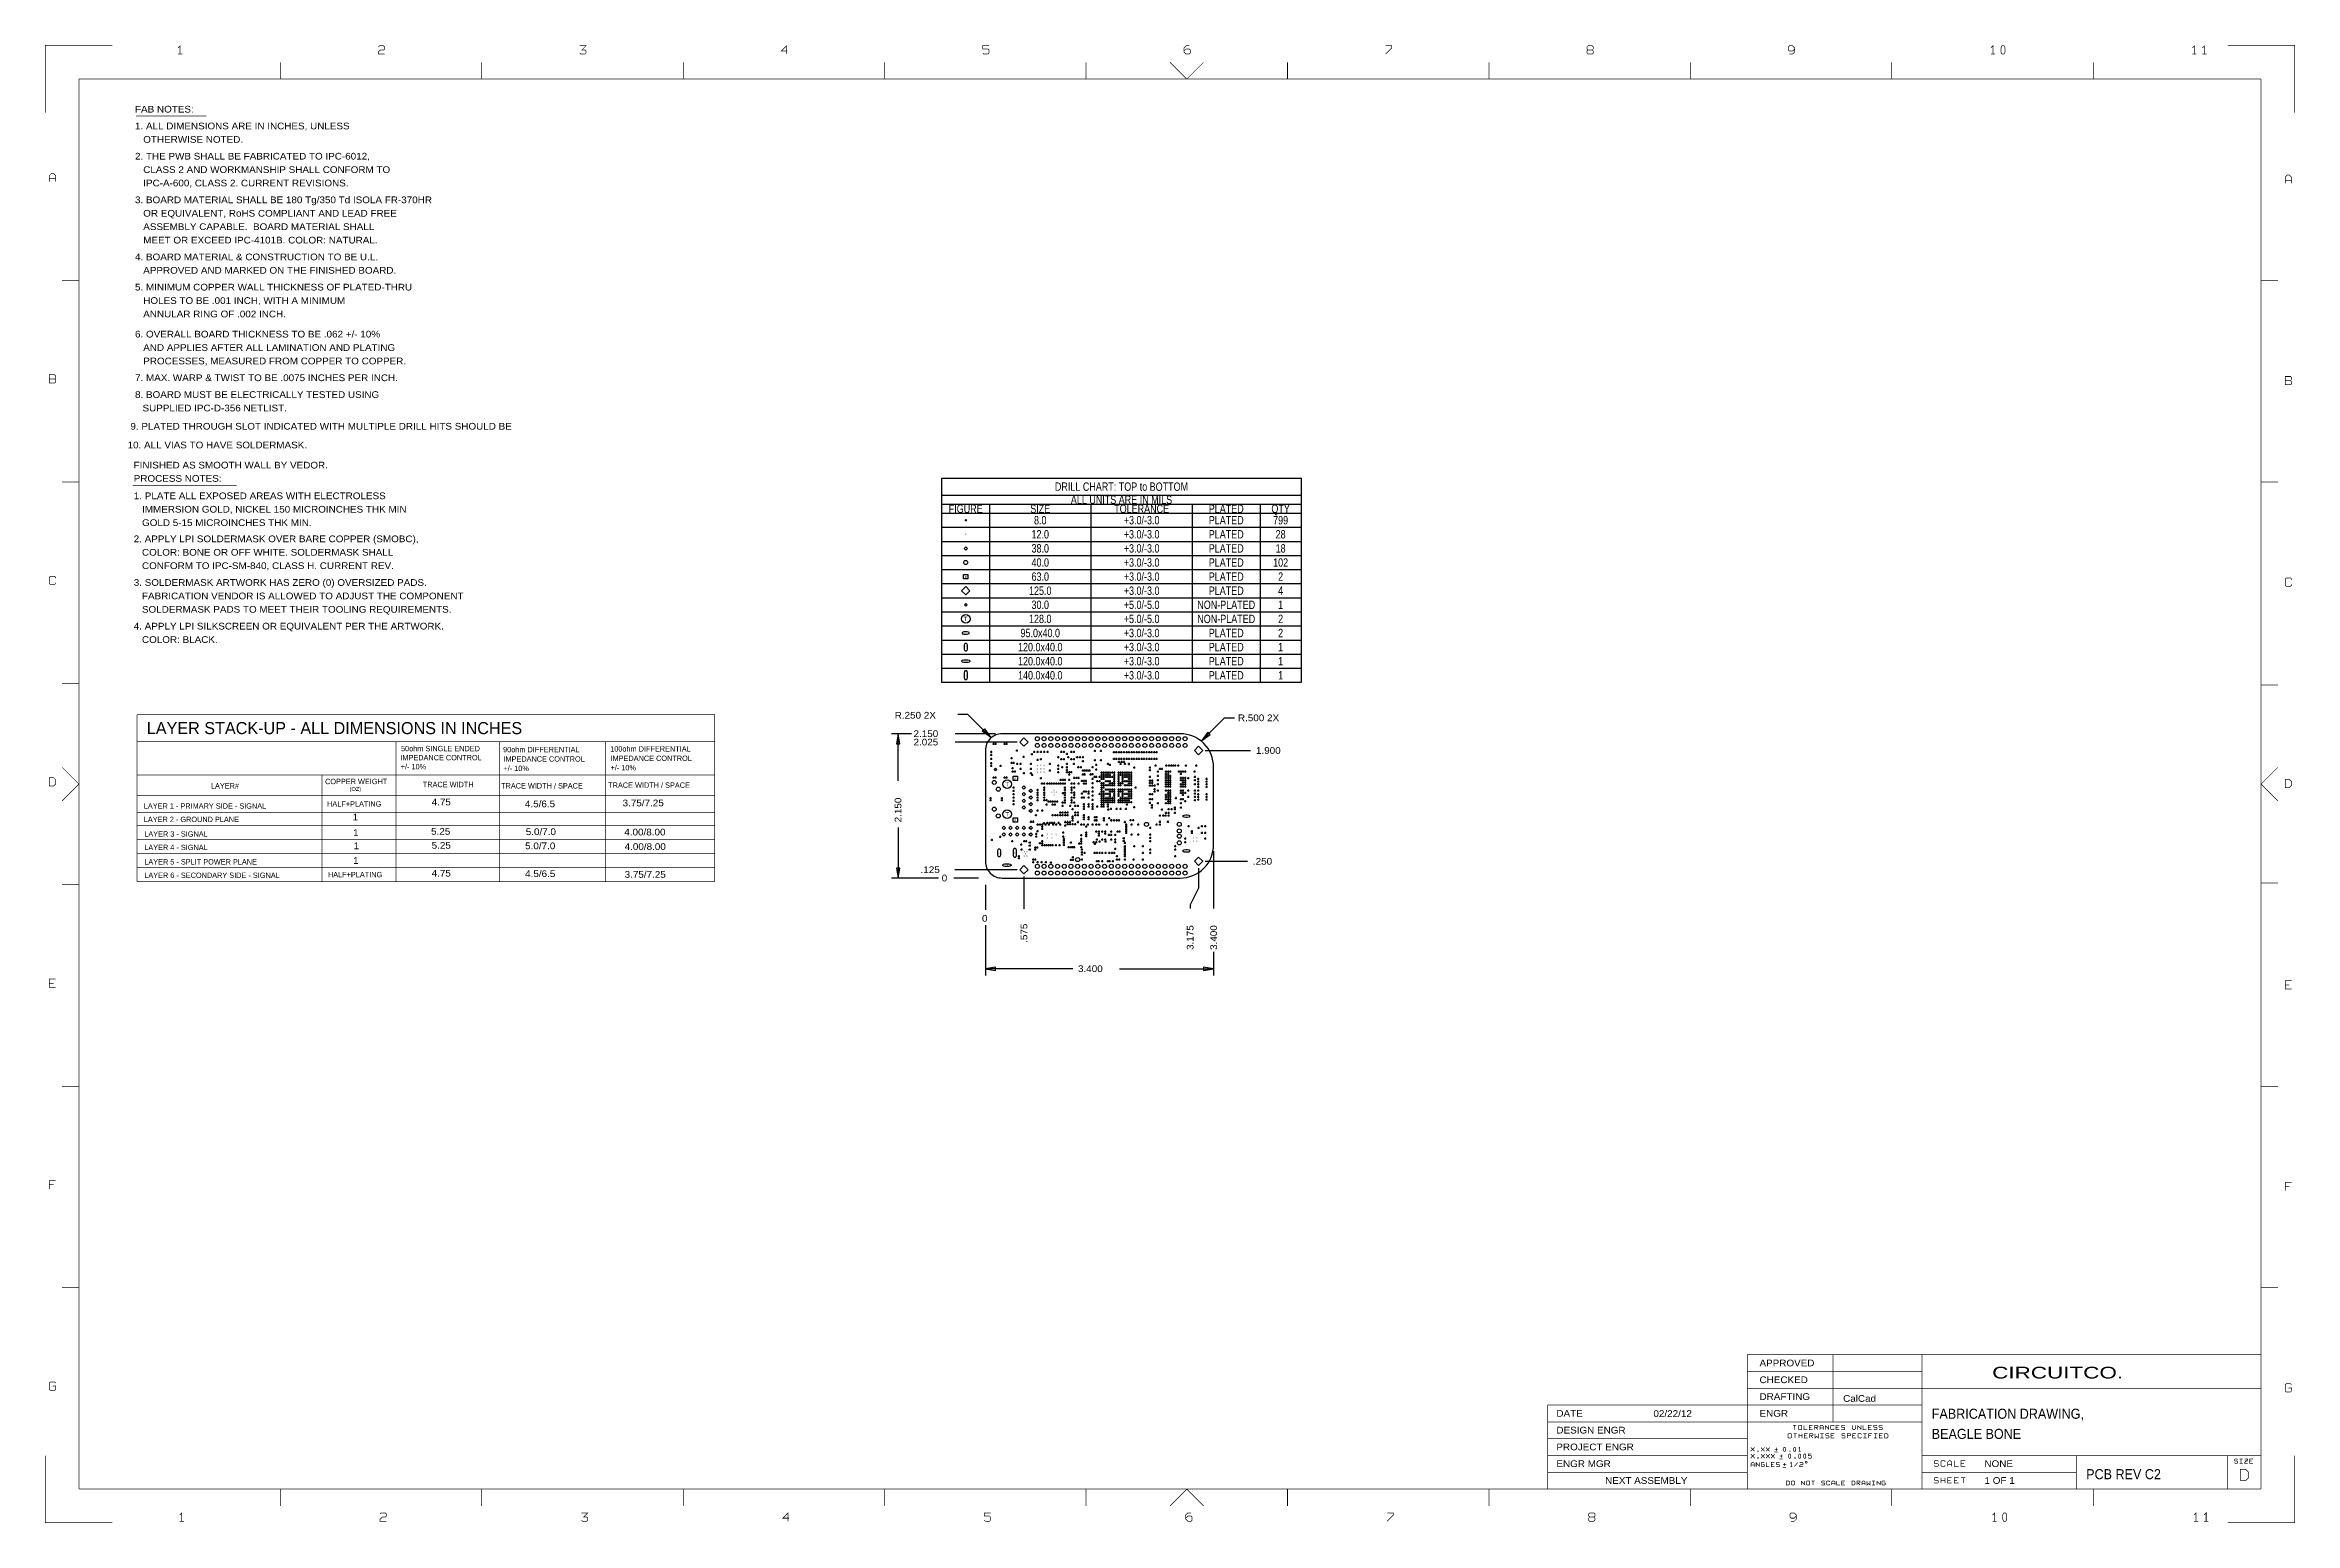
# Model space of a CAD drawing. Extents: x -14005 to 19505, y -9605 to 12407.
import ezdxf
from ezdxf.enums import TextEntityAlignment as Align

# ---------------------------------------------------------------- set-up
doc = ezdxf.new("R2010")
doc.units = 0
doc.layers.add('1', color=7, linetype='CONTINUOUS')

msp = doc.modelspace()

# ---------------------------------------------------------------- texts
at = {"layer": '1'}
for s, height, width, p in [('FAB NOTES:', 100, 1.1, (-12664.5, 11401)), ('1. ALL DIMENSIONS ARE IN INCHES, UNLESS', 100, 1.1, (-12664.5, 11151)), ('2. THE PWB SHALL BE FABRICATED TO IPC-6012,', 100, 1.1, (-12664.5, 10701)), ('   OTHERWISE NOTED.', 100, 1.1, (-12664.5, 10951)), ('   CLASS 2 AND WORKMANSHIP SHALL CONFORM TO', 100, 1.1, (-12664.5, 10501)), ('   IPC-A-600, CLASS 2. CURRENT REVISIONS.', 100, 1.1, (-12664.5, 10301)), ('3. BOARD MATERIAL SHALL BE 180 Tg/350 Td ISOLA FR-370HR', 100, 1.1, (-12664.5, 10051)), ('   ASSEMBLY CAPABLE.  BOARD MATERIAL SHALL', 100, 1.1, (-12664.5, 9651)), ('   OR EQUIVALENT, RoHS COMPLIANT AND LEAD FREE', 100, 1.1, (-12664.5, 9851)), ('   MEET OR EXCEED IPC-4101B. COLOR: NATURAL.', 100, 1.1, (-12664.5, 9451)), ('4. BOARD MATERIAL & CONSTRUCTION TO BE U.L.', 100, 1.1, (-12664.5, 9201)), ('   APPROVED AND MARKED ON THE FINISHED BOARD.', 100, 1.1, (-12664.5, 9001)), ('5. MINIMUM COPPER WALL THICKNESS OF PLATED-THRU', 100, 1.1, (-12664.5, 8751)), ('   ANNULAR RING OF .002 INCH.', 100, 1.1, (-12664.5, 8351)), ('   HOLES TO BE .001 INCH, WITH A MINIMUM', 100, 1.1, (-12664.5, 8551)), ('6. OVERALL BOARD THICKNESS TO BE .062 +/- 10%', 100, 1.1, (-12664.5, 8051)), ('   AND APPLIES AFTER ALL LAMINATION AND PLATING', 100, 1.1, (-12664.5, 7851)), ('   PROCESSES, MEASURED FROM COPPER TO COPPER.', 100, 1.1, (-12664.5, 7651)), ('7. MAX. WARP & TWIST TO BE .0075 INCHES PER INCH.', 100, 1.1, (-12664.5, 7401)), ('8. BOARD MUST BE ELECTRICALLY TESTED USING', 100, 1.1, (-12664.5, 7151)), ('   SUPPLIED IPC-D-356 NETLIST.', 100, 1.1, (-12675, 6950)), (' 9. PLATED THROUGH SLOT INDICATED WITH MULTIPLE DRILL HITS SHOULD BE', 100, 1.1, (-12774, 6678.91)), ('10. ALL VIAS TO HAVE SOLDERMASK.', 100, 1.1, (-12775, 6400)), ('FINISHED AS SMOOTH WALL BY VEDOR.', 100, 1.1, (-12685, 6100)), ('PROCESS NOTES:', 100, 1.1, (-12683.5, 5902)), ('1. PLATE ALL EXPOSED AREAS WITH ELECTROLESS', 100, 1.1, (-12682.5, 5643)), ('   IMMERSION GOLD, NICKEL 150 MICROINCHES THK MIN', 100, 1.1, (-12682.5, 5443)), ('2. APPLY LPI SOLDERMASK OVER BARE COPPER (SMOBC),', 100, 1.1, (-12683.5, 5002)), ('   GOLD 5-15 MICROINCHES THK MIN.', 100, 1.1, (-12682.5, 5243)), ('   COLOR: BONE OR OFF WHITE. SOLDERMASK SHALL', 100, 1.1, (-12683.5, 4802)), ('   CONFORM TO IPC-SM-840, CLASS H. CURRENT REV.', 100, 1.1, (-12683.5, 4602)), ('3. SOLDERMASK ARTWORK HAS ZERO (0) OVERSIZED PADS.', 100, 1.1, (-12683.5, 4352)), ('   SOLDERMASK PADS TO MEET THEIR TOOLING REQUIREMENTS.', 100, 1.1, (-12683.5, 3952)), ('   FABRICATION VENDOR IS ALLOWED TO ADJUST THE COMPONENT', 100, 1.1, (-12683.5, 4152)), ('4. APPLY LPI SILKSCREEN OR EQUIVALENT PER THE ARTWORK.', 100, 1.1, (-12683.5, 3702)), ('   COLOR: BLACK.', 100, 1.1, (-12683.5, 3502)), ('R.250 2X', 100, 1.1, (-1350, 2375)), ('R.500 2X', 100, 1.1, (3761.72, 2336.5)), ('2.150', 100, 1.1, (-1070, 2100)), ('2.025', 100, 1.1, (-1070, 1975)), ('IMPEDANCE CONTROL', 80, 0.9375, (-8712.5, 1754)), ('+/- 10%', 80, 0.9375, (-8707.5, 1619)), ('50ohm SINGLE ENDED', 80, 0.9375, (-8702.5, 1889)), ('90ohm DIFFERENTIAL', 80, 0.9375, (-7182.5, 1874)), ('+/- 10%', 80, 0.9375, (-7177.5, 1594)), ('IMPEDANCE CONTROL', 80, 0.9375, (-7177.5, 1734)), ('100ohm DIFFERENTIAL', 80, 0.9375, (-5587.5, 1884)), ('+/- 10%', 80, 0.9375, (-5582.5, 1604)), ('IMPEDANCE CONTROL', 80, 0.9375, (-5582.5, 1744)), ('1.900', 100, 1.1, (4030, 1850)), ('LAYER#', 80, 0.9375, (-11533.8, 1333.8)), ('COPPER WEIGHT', 80, 0.9375, (-9834.1, 1398.9)), ('(OZ)', 55, 1.145455, (-9469.1, 1298.9)), ('TRACE WIDTH', 80, 0.9375, (-8378.8, 1353.8)), ('TRACE WIDTH / SPACE', 80, 0.9375, (-7212.5, 1334)), ('TRACE WIDTH / SPACE', 80, 0.9375, (-5617.5, 1344)), ('LAYER 1 - PRIMARY SIDE - SIGNAL', 80, 0.9375, (-12533.8, 1033.8)), ('HALF+PLATING', 80, 0.9375, (-9803.8, 1063.8)), ('4.75', 100, 1.1, (-8246.5, 1082)), ('4.5/6.5', 100, 1.1, (-6857.5, 1055)), ('3.75/7.25', 100, 1.1, (-5402.5, 1069)), ('LAYER 2 - GROUND PLANE', 80, 0.9375, (-12533.8, 833.8)), ('LAYER 3 - SIGNAL', 80, 0.9375, (-12526.5, 617)), ('1', 100, 1.1, (-9423.8, 858.7)), ('1', 100, 1.1, (-9416.5, 627)), ('5.25', 100, 1.1, (-8255, 645)), ('5.0/7.0', 100, 1.1, (-6845, 640)), ('4.00/8.00', 100, 1.1, (-5377.5, 635)), ('LAYER 4 - SIGNAL', 80, 0.9375, (-12526.5, 417)), ('1', 100, 1.1, (-9407.5, 430)), ('5.25', 100, 1.1, (-8246.5, 437)), ('5.0/7.0', 100, 1.1, (-6854.5, 430)), ('4.00/8.00', 100, 1.1, (-5372.5, 419)), ('LAYER 5 - SPLIT POWER PLANE', 80, 0.9375, (-12526.5, 202)), ('LAYER 6 - SECONDARY SIDE - SIGNAL', 80, 0.9375, (-12526.5, 2)), ('HALF+PLATING', 80, 0.9375, (-9791.5, 12)), ('1', 100, 1.1, (-9416.5, 212)), ('4.75', 100, 1.1, (-8246.5, 22)), ('4.5/6.5', 100, 1.1, (-6854.5, 15)), ('3.75/7.25', 100, 1.1, (-5372.5, 4)), ('.125', 100, 1.1, (-965, 75)), ('0', 100, 1.1, (-650, -50)), ('.250', 100, 1.1, (3985, 200)), ('0', 100, 1.1, (-50, -650)), ('3.400', 100, 1.1, (1380, -1400)), ('APPROVED', 100, 1.1, (11530.1, -7272.1)), ('CIRCUITCO.', 175, 1.428571, (14994.9, -7452.9)), ('CHECKED', 100, 1.1, (11530.1, -7522.1)), ('DRAFTING', 100, 1.1, (11530.1, -7772.1)), ('CalCad', 100, 1.1, (12775, -7800)), ('DATE', 100, 1.1, (8505.1, -8022.1)), ('02/22/12', 100, 1.1, (9950, -8025)), ('ENGR', 100, 1.1, (11530.1, -8022.1)), ('FABRICATION DRAWING,', 150, 0.933333, (14094.9, -8052.9)), ('DESIGN ENGR', 100, 1.1, (8505.1, -8272.1)), ('BEAGLE BONE', 150, 0.933333, (14094.9, -8352.9)), ('PROJECT ENGR', 100, 1.1, (8505.1, -8522.1)), ('ENGR MGR', 100, 1.1, (8505.1, -8772.1)), ('NONE', 100, 1.1, (14880.1, -8772.1)), ('NEXT ASSEMBLY', 100, 1.1, (9230.1, -9022.1)), ('1 OF 1', 100, 1.1, (14880.1, -9022.1)), ('PCB REV C2', 150, 0.933333, (16394.9, -8952.9))]:
    msp.add_text(s, height=height, dxfattribs=dict(at, width=width)).set_placement(p)
at = {"layer": '1', "width": 0.8}
for s, p in [('DRILL CHART: TOP to BOTTOM', (2027.5, 5767.5)), ('ALL UNITS ARE IN MILS', (2027.5, 5572.5)), ('FIGURE', (-292.5, 5437.5)), ('SIZE', (817.5, 5437.5)), ('8.0', (817.5, 5267.5)), ('TOLERANCE', (2327.5, 5437.5)), ('+3.0/-3.0', (2327.5, 5267.5)), ('PLATED', (3587.5, 5437.5)), ('PLATED', (3587.5, 5267.5)), ('QTY', (4397.5, 5437.5)), ('799', (4397.5, 5267.5)), ('12.0', (817.5, 5057.5)), ('+3.0/-3.0', (2327.5, 5057.5)), ('PLATED', (3587.5, 5057.5)), ('28', (4397.5, 5057.5)), ('40.0', (817.5, 4637.5)), ('38.0', (817.5, 4847.5)), ('+3.0/-3.0', (2327.5, 4847.5)), ('+3.0/-3.0', (2327.5, 4637.5)), ('PLATED', (3587.5, 4847.5)), ('PLATED', (3587.5, 4637.5)), ('102', (4397.5, 4637.5)), ('18', (4397.5, 4847.5)), ('63.0', (817.5, 4427.5)), ('+3.0/-3.0', (2327.5, 4427.5)), ('PLATED', (3587.5, 4427.5)), ('2', (4397.5, 4427.5)), ('125.0', (817.5, 4217.5)), ('30.0', (817.5, 4007.5)), ('+3.0/-3.0', (2327.5, 4217.5)), ('+5.0/-5.0', (2327.5, 4007.5)), ('NON-PLATED', (3587.5, 4007.5)), ('PLATED', (3587.5, 4217.5)), ('4', (4397.5, 4217.5)), ('1', (4397.5, 4007.5)), ('95.0x40.0', (817.5, 3587.5)), ('128.0', (817.5, 3797.5)), ('+5.0/-5.0', (2327.5, 3797.5)), ('+3.0/-3.0', (2327.5, 3587.5)), ('NON-PLATED', (3587.5, 3797.5)), ('PLATED', (3587.5, 3587.5)), ('2', (4397.5, 3797.5)), ('2', (4397.5, 3587.5)), ('120.0x40.0', (817.5, 3377.5)), ('+3.0/-3.0', (2327.5, 3377.5)), ('PLATED', (3587.5, 3377.5)), ('1', (4397.5, 3377.5)), ('120.0x40.0', (817.5, 3167.5)), ('140.0x40.0', (817.5, 2957.5)), ('+3.0/-3.0', (2327.5, 3167.5)), ('+3.0/-3.0', (2327.5, 2957.5)), ('PLATED', (3587.5, 3167.5)), ('PLATED', (3587.5, 2957.5)), ('1', (4397.5, 3167.5)), ('1', (4397.5, 2957.5))]:
    msp.add_text(s, height=125, dxfattribs=at).set_placement(p, align=Align.CENTER)
at = {"layer": '1'}
for s, height, p in [('X', 25, (-292.5, 5120)), ('p', 31.5, (-292.5, 4490)), ('+', 20, (-292.5, 4070)), ('T', 64, (-292.5, 3860)), ('J', 20, (-292.5, 3440)), ('K', 20, (-292.5, 3020)), ('J', 20, (-292.5, 3230)), ('X', 25, (775, 1675)), ('X', 25, (825, 1675)), ('X', 25, (875, 1675)), ('+', 20, (150, 1617.5)), ('T', 64, (325, 1400)), ('p', 31.5, (445, 1485)), ('X', 25, (775, 1625)), ('X', 25, (775, 1575)), ('X', 25, (825, 1625)), ('X', 25, (825, 1575)), ('X', 25, (875, 1625)), ('X', 25, (875, 1575)), ('X', 25, (990, 1275)), ('X', 25, (1025, 1310)), ('X', 25, (1025, 1275)), ('X', 25, (1025, 1240)), ('X', 25, (1060, 1275)), ('T', 64, (325, 950)), ('p', 31.5, (445, 865)), ('J', 20, (204, 375)), ('K', 20, (440, 375)), ('X', 25, (580, 397.5)), ('X', 25, (580, 327.5)), ('X', 25, (600, 362.5)), ('X', 25, (620, 397.5)), ('X', 25, (620, 327.5)), ('X', 25, (925, 650)), ('X', 25, (925, 600)), ('X', 25, (990, 650)), ('X', 25, (990, 600)), ('X', 25, (1055, 650)), ('X', 25, (3100, 600)), ('X', 25, (3100, 550)), ('X', 25, (3150, 600)), ('X', 25, (3150, 550)), ('J', 20, (322, 190))]:
    msp.add_text(s, height=height, dxfattribs=at).set_placement(p, align=Align.MIDDLE_CENTER)
msp.add_text('LAYER STACK-UP - ALL DIMENSIONS IN INCHES', height=180, dxfattribs=at).set_placement((-12489, 2143.6))
at = {"layer": '1', "width": 1.1}
for s, p in [('2.150', (-1250, 830)), ('.575', (625, -965)), ('3.175', (3100, -1070)), ('3.400', (3450, -1070))]:
    msp.add_text(s, height=100, rotation=90, dxfattribs=at).set_placement(p)

# ---------------------------------------------------------------- blocks, each defined once
blk = doc.blocks.new('FIGURE_CROSS')
for points in [[(-0.5, 0), (0.5, 0)], [(0, 0.5), (0, -0.5)]]:
    blk.add_lwpolyline(points)
blk = doc.blocks.new('FIGURE_DIAMOND')
blk.add_lwpolyline([(-0.5, 0), (0, 0.5), (0.5, 0), (0, -0.5)], close=True)
blk = doc.blocks.new('FIGURE_CIRCLE')
blk.add_circle((0, 0), 0.5)
blk = doc.blocks.new('FIGURE_SQUARE')
blk.add_lwpolyline([(-0.5, -0.5), (-0.5, 0.5), (0.5, 0.5), (0.5, -0.5)], close=True)
blk = doc.blocks.new('FIGURE_OBLONG')
blk.add_lwpolyline([(-0.5, -0.125), (-0.5, 0.125), (-0.416, 0.375), (-0.25, 0.5), (0.25, 0.5), (0.416, 0.375), (0.5, 0.125), (0.5, -0.125), (0.416, -0.375), (0.25, -0.5), (-0.25, -0.5), (-0.416, -0.375)], close=True)

# ---------------------------------------------------------------- linework, layer by layer
at = {"layer": '1'}
for points, const_width in [([(-13000, 12400), (-14000, 12400), (-14000, 11400)], 10), ([(-11993, 12271), (-11993, 12395), (-12024, 12364)], 10), ([(-9040, 12379), (-9024, 12395), (-8962, 12395), (-8947, 12379), (-8947, 12348), (-8962, 12333), (-9009, 12333), (-9040, 12302), (-9040, 12271), (-8947, 12271)], 10), ([(-6040, 12286), (-6024, 12271), (-5962, 12271), (-5947, 12286), (-5947, 12317), (-5962, 12333), (-6009, 12333), (-5947, 12395), (-6040, 12395)], 10), ([(-2947, 12317), (-3040, 12317), (-2962, 12395), (-2962, 12271)], 10), ([(53, 12395), (-40, 12395), (-40, 12348)], 10), ([(3038, 12395), (2991, 12395), (2960, 12364), (2960, 12302), (2991, 12271), (3038, 12271), (3053, 12286), (3053, 12333), (3038, 12348), (2991, 12348), (2960, 12317)], 10), ([(5960, 12271), (6053, 12364), (6053, 12395), (5960, 12395)], 10), ([(9038, 12333), (8976, 12333), (8960, 12317), (8960, 12286), (8976, 12271), (9038, 12271), (9053, 12286), (9053, 12317), (9038, 12333), (9053, 12348), (9053, 12379), (9038, 12395), (8976, 12395), (8960, 12379), (8960, 12348), (8976, 12333)], 10), ([(12053, 12348), (12022, 12317), (11976, 12317), (11960, 12333), (11960, 12379), (11976, 12395), (12022, 12395), (12053, 12364), (12053, 12348), (12053, 12302), (12022, 12271), (11976, 12271)], 10), ([(15007, 12271), (15007, 12395), (14976, 12364)], 10), ([(18007, 12271), (18007, 12395), (17976, 12364)], 10), ([(18126, 12364), (18157, 12395), (18157, 12271)], 10), ([(19500, 11400), (19500, 12400), (18500, 12400)], 10), ([(-11962, 12271), (-12024, 12271)], 10), ([(-10500, 12150), (-10500, 11900)], 10), ([(-7500, 11900), (-7500, 12150)], 10), ([(-4500, 12150), (-4500, 11900)], 10), ([(-1500, 11900), (-1500, 12150)], 10), ([(-40, 12286), (-24, 12271), (38, 12271), (53, 12286), (53, 12333), (38, 12348), (-40, 12348)], 10), ([(1500, 12150), (1500, 11900)], 10), ([(3250, 12150), (3000, 11900), (2750, 12150)], 10), ([(4500, 11900), (4500, 12150)], 10), ([(7500, 12150), (7500, 11900)], 10), ([(10500, 11900), (10500, 12150)], 10), ([(13500, 12150), (13500, 11900)], 10), ([(15038, 12271), (14976, 12271)], 10), ([(16500, 11900), (16500, 12150)], 10), ([(18038, 12271), (17976, 12271)], 10), ([(18126, 12271), (18188, 12271)], 10), ([(-13500, -9100), (-13500, 11900), (19000, 11900)], 10), ([(19000, -9100), (19000, 11900)], 10), ([(-12650, 11350), (-11600, 11350)], 8), ([(-13940, 10371), (-13940, 10464), (-13909, 10495), (-13878, 10495), (-13847, 10464), (-13847, 10371)], 10), ([(-13847, 10417), (-13940, 10417)], 10), ([(19453, 10346), (19453, 10439), (19422, 10470), (19391, 10470), (19360, 10439), (19360, 10346)], 10), ([(19360, 10392), (19453, 10392)], 10), ([(-13750, 8900), (-13500, 8900)], 10), ([(19250, 8900), (19000, 8900)], 10), ([(-13862, 7433), (-13940, 7433)], 10), ([(19360, 7408), (19438, 7408)], 10), ([(-13500, 5900), (-13750, 5900)], 10), ([(-12700, 5850), (-11150, 5850)], 8), ([(19250, 5900), (19000, 5900)], 10), ([(-13847, 4464), (-13847, 4479), (-13862, 4495), (-13924, 4495), (-13940, 4479), (-13940, 4386), (-13924, 4371), (-13862, 4371), (-13847, 4386), (-13847, 4402)], 10), ([(19453, 4439), (19453, 4454), (19438, 4470), (19376, 4470), (19360, 4454), (19360, 4361), (19376, 4346), (19438, 4346), (19453, 4361), (19453, 4377)], 10), ([(-13750, 2900), (-13500, 2900)], 10), ([(19250, 2875), (19000, 2875)], 10), ([(-12633.5, -52), (-12633.8, 2433.8)], 9.8), ([(-12633.8, 2433.8), (-4033.8, 2433.8), (-4033.5, -52)], 9.8), ([(-12633.8, 2033.8), (-4033.8, 2033.8)], 9.8), ([(-8777.5, 2034), (-8777.5, -52)], 9.8), ([(-7237.5, 2034), (-7237.5, -52)], 9.8), ([(-5657.5, 2034), (-5657.5, -52)], 9.8), ([(-13750, 1650), (-13500, 1400), (-13750, 1150)], 10), ([(-12633.8, 1533.8), (-4033.8, 1533.8)], 9.8), ([(-9877.5, 1534), (-9877.5, -52)], 9.8), ([(19250, 1650), (19000, 1400), (19250, 1150)], 10), ([(-12633.8, 1233.8), (-4033.8, 1233.8)], 9.8), ([(-12629.1, 978.6), (-4033.5, 979)], 9.8), ([(-12629.1, 778.6), (-4033.5, 779)], 9.8), ([(-12633.8, 363.7), (-4033.8, 363.7)], 9.8), ([(-12629.1, 573.9), (-4033.5, 574)], 9.8), ([(-12629.1, 158.9), (-4033.5, 159)], 9.8), ([(-13750, -100), (-13500, -100)], 10), ([(-12633.8, -51.3), (-4033.8, -51.3)], 9.8), ([(19250, -75), (19000, -75)], 10), ([(-13847, -1629), (-13940, -1629), (-13940, -1505), (-13847, -1505)], 10), ([(-13940, -1567), (-13878, -1567)], 10), ([(19453, -1654), (19360, -1654), (19360, -1530), (19453, -1530)], 10), ([(19360, -1592), (19422, -1592)], 10), ([(-13500, -3100), (-13750, -3100)], 10), ([(19250, -3100), (19000, -3100)], 10), ([(-13847, -4505), (-13940, -4505), (-13940, -4629)], 10), ([(-13940, -4567), (-13878, -4567)], 10), ([(19453, -4530), (19360, -4530), (19360, -4654)], 10), ([(19360, -4592), (19422, -4592)], 10), ([(-13750, -6100), (-13500, -6100)], 10), ([(19250, -6100), (19000, -6100)], 10), ([(12625, -7100), (13950, -7100), (13950, -7600), (12625, -7600), (12625, -7100), (11350, -7100), (11350, -9100)], 10), ([(11350, -7350), (12850, -7350), (13950, -7350)], 10), ([(19000, -7100), (13950, -7100)], 10), ([(-13847, -7521), (-13862, -7505), (-13924, -7505), (-13940, -7521), (-13940, -7614), (-13924, -7629), (-13862, -7629), (-13847, -7614), (-13847, -7567), (-13893, -7567)], 10), ([(11350, -7600), (12625, -7600)], 10), ([(12625, -7850), (12625, -7600)], 10), ([(13950, -9100), (13950, -7600), (19000, -7600)], 10), ([(19000, -7650), (19000, -7600)], 10), ([(19453, -7546), (19438, -7530), (19376, -7530), (19360, -7546), (19360, -7639), (19376, -7654), (19438, -7654), (19453, -7639), (19453, -7592), (19407, -7592)], 10), ([(13950, -7850), (11350, -7850), (8375, -7850), (8375, -9100)], 10), ([(12625, -7850), (12625, -8100)], 10), ([(13950, -8100), (11350, -8100), (8375, -8100)], 10), ([(8375, -8350), (11350, -8350)], 10), ([(12031, -8148), (12055, -8148), (12055, -8214)], 10), ([(12080, -8148), (12031, -8148)], 10), ([(12036, -8273), (12060, -8273), (12060, -8339)], 10), ([(12085, -8273), (12036, -8273)], 10), ([(12116, -8273), (12116, -8339)], 10), ([(12116, -8306), (12165, -8306)], 10), ([(12165, -8339), (12165, -8273)], 10), ([(12240, -8214), (12191, -8214), (12191, -8148)], 10), ([(12245, -8339), (12196, -8339), (12196, -8273), (12245, -8273)], 10), ([(12196, -8306), (12229, -8306)], 10), ([(12320, -8214), (12271, -8214), (12271, -8148), (12320, -8148)], 10), ([(12271, -8181), (12304, -8181)], 10), ([(12276, -8306), (12317, -8306), (12325, -8298), (12325, -8281), (12317, -8273), (12276, -8273), (12276, -8339)], 10), ([(12325, -8339), (12292, -8306)], 10), ([(12351, -8181), (12392, -8181), (12400, -8173), (12400, -8156), (12392, -8148), (12351, -8148), (12351, -8214)], 10), ([(12405, -8273), (12405, -8339), (12380, -8314), (12356, -8339), (12356, -8273)], 10), ([(12367, -8181), (12400, -8214)], 10), ([(12431, -8214), (12431, -8164), (12447, -8148), (12464, -8148), (12480, -8164), (12480, -8214)], 10), ([(12480, -8189), (12431, -8189)], 10), ([(12436, -8273), (12485, -8273)], 10), ([(12436, -8339), (12485, -8339)], 10), ([(12460, -8273), (12460, -8339)], 10), ([(12511, -8148), (12511, -8214)], 10), ([(12511, -8156), (12560, -8206)], 10), ([(12516, -8331), (12524, -8339), (12557, -8339), (12565, -8331), (12565, -8314), (12557, -8306), (12524, -8306), (12516, -8298), (12516, -8281), (12524, -8273), (12557, -8273), (12565, -8281)], 10), ([(12560, -8214), (12560, -8148)], 10), ([(12640, -8197), (12640, -8206), (12632, -8214), (12599, -8214), (12591, -8206), (12591, -8156), (12599, -8148), (12632, -8148), (12640, -8156), (12640, -8164)], 10), ([(12645, -8339), (12596, -8339), (12596, -8273), (12645, -8273)], 10), ([(12596, -8306), (12629, -8306)], 10), ([(12720, -8214), (12671, -8214), (12671, -8148), (12720, -8148)], 10), ([(12671, -8181), (12704, -8181)], 10), ([(12751, -8206), (12759, -8214), (12792, -8214), (12800, -8206), (12800, -8189), (12792, -8181), (12759, -8181), (12751, -8173), (12751, -8156), (12759, -8148), (12792, -8148), (12800, -8156)], 10), ([(12805, -8281), (12797, -8273), (12764, -8273), (12756, -8281), (12756, -8298), (12764, -8306), (12797, -8306), (12805, -8314), (12805, -8331), (12797, -8339), (12764, -8339), (12756, -8331)], 10), ([(12836, -8306), (12877, -8306), (12885, -8298), (12885, -8281), (12877, -8273), (12836, -8273), (12836, -8339)], 10), ([(12911, -8148), (12911, -8197), (12927, -8214), (12944, -8214), (12960, -8197), (12960, -8148)], 10), ([(12965, -8273), (12916, -8273), (12916, -8339), (12965, -8339)], 10), ([(12949, -8306), (12916, -8306)], 10), ([(12991, -8148), (12991, -8214)], 10), ([(13040, -8206), (12991, -8156)], 10), ([(13045, -8322), (13045, -8331), (13037, -8339), (13004, -8339), (12996, -8331), (12996, -8281), (13004, -8273), (13037, -8273), (13045, -8281), (13045, -8289)], 10), ([(13040, -8214), (13040, -8148)], 10), ([(13071, -8148), (13071, -8214), (13120, -8214)], 10), ([(13076, -8273), (13125, -8273)], 10), ([(13125, -8339), (13076, -8339)], 10), ([(13100, -8339), (13100, -8273)], 10), ([(13200, -8214), (13151, -8214), (13151, -8148), (13200, -8148)], 10), ([(13151, -8181), (13184, -8181)], 10), ([(13205, -8273), (13156, -8273), (13156, -8339)], 10), ([(13156, -8306), (13189, -8306)], 10), ([(13231, -8206), (13239, -8214), (13272, -8214), (13280, -8206), (13280, -8189), (13272, -8181), (13239, -8181), (13231, -8173), (13231, -8156), (13239, -8148), (13272, -8148), (13280, -8156)], 10), ([(13236, -8273), (13285, -8273)], 10), ([(13285, -8339), (13236, -8339)], 10), ([(13260, -8339), (13260, -8273)], 10), ([(13311, -8206), (13319, -8214), (13352, -8214), (13360, -8206), (13360, -8189), (13352, -8181), (13319, -8181), (13311, -8173), (13311, -8156), (13319, -8148), (13352, -8148), (13360, -8156)], 10), ([(13365, -8273), (13316, -8273), (13316, -8339), (13365, -8339)], 10), ([(13349, -8306), (13316, -8306)], 10), ([(-13000, -9600), (-14000, -9600), (-14000, -8600)], 10), ([(8375, -8600), (11350, -8600)], 10), ([(11452, -8540), (11452, -8532), (11405, -8485), (11405, -8478)], 10), ([(11452, -8478), (11452, -8485), (11405, -8532), (11405, -8540)], 10), ([(11405, -8578), (11405, -8585), (11452, -8632), (11452, -8640)], 10), ([(11405, -8640), (11405, -8632), (11452, -8585)], 10), ([(11452, -8765), (11452, -8718), (11436, -8703), (11421, -8703), (11405, -8718), (11405, -8765)], 10), ([(11452, -8585), (11452, -8578)], 10), ([(11480, -8703), (11480, -8765)], 10), ([(11527, -8757), (11480, -8710)], 10), ([(11527, -8765), (11527, -8703)], 10), ([(11602, -8540), (11602, -8532), (11555, -8485), (11555, -8478)], 10), ([(11602, -8478), (11602, -8485), (11555, -8532), (11555, -8540)], 10), ([(11555, -8640), (11555, -8632), (11602, -8585), (11602, -8578)], 10), ([(11555, -8578), (11555, -8585), (11602, -8632), (11602, -8640)], 10), ([(11602, -8710), (11594, -8703), (11563, -8703), (11555, -8710), (11555, -8757), (11563, -8765), (11594, -8765), (11602, -8757), (11602, -8734), (11578, -8734)], 10), ([(11630, -8540), (11630, -8532), (11677, -8485), (11677, -8478)], 10), ([(11677, -8540), (11677, -8532), (11630, -8485), (11630, -8478)], 10), ([(11630, -8578), (11630, -8585), (11677, -8632), (11677, -8640)], 10), ([(11630, -8640), (11630, -8632), (11677, -8585), (11677, -8578)], 10), ([(11677, -8765), (11630, -8765), (11630, -8703)], 10), ([(11705, -8640), (11705, -8632), (11752, -8585), (11752, -8578)], 10), ([(11705, -8578), (11705, -8585), (11752, -8632), (11752, -8640)], 10), ([(11752, -8765), (11705, -8765), (11705, -8703), (11752, -8703)], 10), ([(11800, -8550), (11750, -8550)], 10), ([(11755, -8509), (11802, -8509)], 10), ([(11778, -8532), (11778, -8485)], 10), ([(11827, -8710), (11819, -8703), (11788, -8703), (11780, -8710), (11780, -8726), (11788, -8734), (11819, -8734), (11827, -8741), (11827, -8757), (11819, -8765), (11788, -8765), (11780, -8757)], 10), ([(11875, -8650), (11825, -8650)], 10), ([(11830, -8609), (11877, -8609)], 10), ([(11853, -8632), (11853, -8585)], 10), ([(11903, -8757), (11903, -8710)], 10), ([(11988, -8718), (12003, -8703), (12003, -8765)], 10), ([(12055, -8765), (12055, -8757), (12094, -8710), (12094, -8703)], 10), ([(12128, -8540), (12128, -8478), (12113, -8493)], 10), ([(12113, -8540), (12144, -8540)], 10), ([(12130, -8710), (12138, -8703), (12169, -8703), (12177, -8710), (12177, -8726), (12169, -8734), (12146, -8734), (12130, -8749), (12130, -8765), (12177, -8765)], 10), ([(12255, -8632), (12263, -8640), (12294, -8640), (12302, -8632), (12302, -8609), (12294, -8601), (12255, -8601), (12255, -8578), (12302, -8578)], 10), ([(13950, -8600), (16250, -8600)], 10), ([(14194, -8689), (14184, -8678), (14142, -8678), (14132, -8689), (14132, -8709), (14142, -8720), (14184, -8720), (14194, -8730), (14194, -8751), (14184, -8761), (14142, -8761), (14132, -8751)], 10), ([(14294, -8740), (14294, -8751), (14284, -8761), (14242, -8761), (14232, -8751), (14232, -8689), (14242, -8678), (14284, -8678), (14294, -8689), (14294, -8699)], 10), ([(14394, -8761), (14394, -8699), (14373, -8678), (14353, -8678), (14332, -8699), (14332, -8761)], 10), ([(14494, -8761), (14432, -8761), (14432, -8678)], 10), ([(14594, -8761), (14532, -8761), (14532, -8678), (14594, -8678)], 10), ([(16250, -9100), (16250, -8600), (18500, -8600)], 10), ([(19500, -8600), (19500, -9600), (18500, -9600)], 10), ([(19000, -8600), (18500, -8600), (18500, -9100)], 10), ([(18652, -8660), (18644, -8653), (18613, -8653), (18605, -8660), (18605, -8676), (18613, -8684), (18644, -8684), (18652, -8691), (18652, -8707), (18644, -8715), (18613, -8715), (18605, -8707)], 10), ([(18680, -8653), (18727, -8653)], 10), ([(18680, -8715), (18727, -8715)], 10), ([(18703, -8715), (18703, -8653)], 10), ([(18755, -8653), (18802, -8653), (18802, -8660), (18755, -8707), (18755, -8715), (18802, -8715)], 10), ([(18802, -8684), (18755, -8684)], 10), ([(18877, -8653), (18830, -8653), (18830, -8715), (18877, -8715)], 10), ([(18861, -8684), (18830, -8684)], 10), ([(11350, -8850), (8375, -8850)], 10), ([(11405, -8741), (11452, -8741)], 10), ([(11736, -8734), (11705, -8734)], 10), ([(11925, -8775), (11875, -8775)], 10), ([(11880, -8734), (11927, -8734)], 10), ([(12019, -8765), (11988, -8765)], 10), ([(12155, -9040), (12155, -8978)], 10), ([(12155, -8985), (12202, -9032)], 10), ([(12202, -9040), (12202, -8978)], 10), ([(12328, -9040), (12328, -8978), (12305, -8978), (12352, -8978)], 10), ([(12502, -8985), (12494, -8978), (12463, -8978), (12455, -8985), (12455, -9001), (12463, -9009), (12494, -9009), (12502, -9016), (12502, -9032), (12494, -9040), (12463, -9040), (12455, -9032)], 10), ([(12577, -9024), (12577, -9032), (12569, -9040), (12538, -9040), (12530, -9032), (12530, -8985), (12538, -8978), (12569, -8978), (12577, -8985), (12577, -8993)], 10), ([(12652, -9040), (12652, -8993), (12636, -8978), (12621, -8978), (12605, -8993), (12605, -9040)], 10), ([(12605, -9016), (12652, -9016)], 10), ([(12727, -9040), (12680, -9040), (12680, -8978)], 10), ([(12802, -8978), (12755, -8978), (12755, -9040), (12802, -9040)], 10), ([(12755, -9009), (12786, -9009)], 10), ([(12980, -9040), (12980, -8978), (13019, -8978), (13027, -8985), (13027, -9001), (13019, -9009), (12980, -9009)], 10), ([(12996, -9009), (13027, -9040)], 10), ([(13055, -9040), (13055, -8993), (13071, -8978), (13086, -8978), (13102, -8993), (13102, -9040)], 10), ([(13102, -9016), (13055, -9016)], 10), ([(13130, -8978), (13130, -9040), (13153, -9016), (13177, -9040), (13177, -8978)], 10), ([(13205, -8978), (13252, -8978)], 10), ([(13205, -9040), (13252, -9040)], 10), ([(13228, -8978), (13228, -9040)], 10), ([(13280, -9040), (13280, -8978)], 10), ([(13280, -8985), (13327, -9032)], 10), ([(13327, -9040), (13327, -8978)], 10), ([(13402, -8985), (13394, -8978), (13363, -8978), (13355, -8985), (13355, -9032), (13363, -9040), (13394, -9040), (13402, -9032), (13402, -9009), (13378, -9009)], 10), ([(16250, -8850), (13950, -8850)], 10), ([(14194, -8939), (14184, -8928), (14142, -8928), (14132, -8939), (14132, -8959), (14142, -8970), (14184, -8970), (14194, -8980), (14194, -9001), (14184, -9011), (14142, -9011), (14132, -9001)], 10), ([(14232, -9011), (14232, -8928)], 10), ([(14232, -8970), (14294, -8970)], 10), ([(14294, -9011), (14294, -8928)], 10), ([(14332, -8730), (14394, -8730)], 10), ([(14394, -8928), (14332, -8928), (14332, -9011), (14394, -9011)], 10), ([(14332, -8970), (14373, -8970)], 10), ([(14494, -9011), (14432, -9011), (14432, -8928), (14494, -8928)], 10), ([(14432, -8970), (14473, -8970)], 10), ([(14532, -8720), (14573, -8720)], 10), ([(14532, -8928), (14563, -8928), (14563, -9011)], 10), ([(14594, -8928), (14532, -8928)], 10), ([(19000, -9100), (-13500, -9100)], 10), ([(-10500, -9100), (-10500, -9350)], 10), ([(-7500, -9350), (-7500, -9100)], 10), ([(-4500, -9100), (-4500, -9350)], 10), ([(-1500, -9350), (-1500, -9100)], 10), ([(1500, -9100), (1500, -9350)], 10), ([(2750, -9350), (3000, -9100), (3250, -9350)], 10), ([(4500, -9100), (4500, -9350)], 10), ([(7500, -9350), (7500, -9100)], 10), ([(10500, -9100), (10500, -9350)], 10), ([(13500, -9100), (13500, -9350)], 10), ([(13950, -9100), (14000, -9100)], 10), ([(16500, -9350), (16500, -9100)], 10), ([(-11999, -9486), (-11968, -9455), (-11968, -9579)], 10), ([(-11999, -9579), (-11937, -9579)], 10), ([(-8922, -9579), (-9015, -9579), (-9015, -9548), (-8984, -9517), (-8937, -9517), (-8922, -9502), (-8922, -9471), (-8937, -9455), (-8999, -9455), (-9015, -9471)], 10), ([(-6015, -9455), (-5922, -9455), (-5984, -9517), (-5937, -9517), (-5922, -9533), (-5922, -9564), (-5937, -9579), (-5999, -9579), (-6015, -9564)], 10), ([(-2937, -9579), (-2937, -9455), (-3015, -9533), (-2922, -9533)], 10), ([(-15, -9564), (1, -9579), (63, -9579), (78, -9564), (78, -9517), (63, -9502), (-15, -9502), (-15, -9455), (78, -9455)], 10), ([(3063, -9455), (3016, -9455), (2985, -9486), (2985, -9548), (3016, -9579), (3063, -9579), (3078, -9564), (3078, -9517), (3063, -9502), (3016, -9502), (2985, -9533)], 10), ([(5985, -9579), (6078, -9486), (6078, -9455), (5985, -9455)], 10), ([(9001, -9517), (8985, -9502), (8985, -9471), (9001, -9455), (9063, -9455), (9078, -9471), (9078, -9502), (9063, -9517), (9078, -9533), (9078, -9564), (9063, -9579), (9001, -9579), (8985, -9564), (8985, -9533), (9001, -9517), (9063, -9517)], 10), ([(12078, -9502), (12047, -9533), (12001, -9533), (11985, -9517), (11985, -9471), (12001, -9455), (12047, -9455), (12078, -9486), (12078, -9502), (12078, -9548), (12047, -9579), (12001, -9579)], 10), ([(15032, -9579), (15032, -9455), (15001, -9486)], 10), ([(15063, -9579), (15001, -9579)], 10), ([(18001, -9486), (18032, -9455), (18032, -9579)], 10), ([(18001, -9579), (18063, -9579)], 10), ([(18182, -9579), (18182, -9455), (18151, -9486)], 10), ([(18151, -9579), (18213, -9579)], 10)]:
    msp.add_lwpolyline(points, dxfattribs=dict(at, const_width=const_width))
at = {"layer": '1', "const_width": 10}
for points in [[(15141, 12271), (15126, 12302), (15126, 12364), (15141, 12395), (15172, 12395), (15188, 12364), (15188, 12302), (15172, 12271)], [(-13940, 7371), (-13862, 7371), (-13847, 7386), (-13847, 7417), (-13862, 7433), (-13847, 7448), (-13847, 7479), (-13862, 7495), (-13940, 7495), (-13940, 7433)], [(19360, 7346), (19438, 7346), (19453, 7361), (19453, 7392), (19438, 7408), (19453, 7423), (19453, 7454), (19438, 7470), (19360, 7470), (19360, 7408)], [(-13940, 1371), (-13878, 1371), (-13847, 1402), (-13847, 1464), (-13878, 1495), (-13940, 1495)], [(19360, 1346), (19422, 1346), (19453, 1377), (19453, 1439), (19422, 1470), (19360, 1470)], [(11956, -8331), (11964, -8339), (11997, -8339), (12005, -8331), (12005, -8281), (11997, -8273), (11964, -8273), (11956, -8281)], [(12111, -8206), (12119, -8214), (12152, -8214), (12160, -8206), (12160, -8156), (12152, -8148), (12119, -8148), (12111, -8156)], [(13396, -8339), (13429, -8339), (13445, -8322), (13445, -8289), (13429, -8273), (13396, -8273)], [(11503, -8540), (11511, -8540), (11511, -8532), (11503, -8532)], [(11503, -8640), (11511, -8640), (11511, -8632), (11503, -8632)], [(11896, -8540), (11888, -8524), (11888, -8493), (11896, -8478), (11911, -8478), (11919, -8493), (11919, -8524), (11911, -8540)], [(11971, -8640), (11963, -8624), (11963, -8593), (11971, -8578), (11986, -8578), (11994, -8593), (11994, -8624), (11986, -8640)], [(11978, -8540), (11986, -8540), (11986, -8532), (11978, -8532)], [(12046, -8540), (12038, -8524), (12038, -8493), (12046, -8478), (12061, -8478), (12069, -8493), (12069, -8524), (12061, -8540)], [(12053, -8640), (12061, -8640), (12061, -8632), (12053, -8632)], [(12121, -8640), (12113, -8624), (12113, -8593), (12121, -8578), (12136, -8578), (12144, -8593), (12144, -8624), (12136, -8640)], [(12196, -8640), (12188, -8624), (12188, -8593), (12196, -8578), (12211, -8578), (12219, -8593), (12219, -8624), (12211, -8640)], [(12240, -8700), (12238, -8692), (12233, -8687), (12225, -8685), (12218, -8687), (12212, -8692), (12210, -8700), (12212, -8707), (12218, -8713), (12225, -8715), (12233, -8713), (12238, -8707)], [(11930, -9040), (11961, -9040), (11977, -9024), (11977, -8993), (11961, -8978), (11930, -8978)], [(12005, -9032), (12013, -9040), (12044, -9040), (12052, -9032), (12052, -8985), (12044, -8978), (12013, -8978), (12005, -8985)], [(12230, -9032), (12238, -9040), (12269, -9040), (12277, -9032), (12277, -8985), (12269, -8978), (12238, -8978), (12230, -8985)], [(12905, -9040), (12936, -9040), (12952, -9024), (12952, -8993), (12936, -8978), (12905, -8978)], [(18689, -8972), (18771, -8972), (18813, -8931), (18813, -8848), (18771, -8807), (18689, -8807)], [(15166, -9579), (15151, -9548), (15151, -9486), (15166, -9455), (15197, -9455), (15213, -9486), (15213, -9548), (15197, -9579)]]:
    msp.add_lwpolyline(points, close=True, dxfattribs=at)
at = {"layer": '1'}
for points in [[(-647.5, 2915), (-647.5, 5955), (4702.5, 5955), (4702.5, 2915)], [(-1275, 2000), (-1300, 2150), (-1325, 2000)], [(-13.43, 2223.71), (75, 2100), (-48.77, 2188.35)], [(3313.43, 2173.71), (3225, 2050), (3348.77, 2138.35)], [(-1325, 150), (-1300, 0), (-1275, 150)], [(150, -1325), (0, -1350), (150, -1375)], [(3250, -1375), (3400, -1350), (3250, -1325)]]:
    msp.add_lwpolyline(points, close=True, dxfattribs=at)
for points in [[(-647.5, 5705), (4702.5, 5705)], [(-647.5, 5570), (4702.5, 5570)], [(-647.5, 5435), (4702.5, 5435)], [(62.5, 5570), (62.5, 2915)], [(1572.5, 5570), (1572.5, 2915)], [(3082.5, 5570), (3082.5, 2915)], [(4092.5, 5570), (4092.5, 2915)], [(-647.5, 5225), (4702.5, 5225)], [(-647.5, 5015), (4702.5, 5015)], [(-647.5, 4805), (4702.5, 4805)], [(-647.5, 4595), (4702.5, 4595)], [(-647.5, 4385), (4702.5, 4385)], [(-647.5, 4175), (4702.5, 4175)], [(-647.5, 3965), (4702.5, 3965)], [(-647.5, 3755), (4702.5, 3755)], [(-647.5, 3545), (4702.5, 3545)], [(-647.5, 3335), (4702.5, 3335)], [(-647.5, 3125), (4702.5, 3125)], [(75, 2100), (-261.72, 2436.5), (-411.72, 2436.5)], [(3225, 2050), (3561.72, 2386.5), (3711.72, 2386.5)], [(-1100, 2150), (-1400, 2150)], [(-1300, 1449), (-1300, 2150)], [(150, 2150), (-451, 2150)], [(475, 2025), (-451, 2025)], [(3275, 1900), (3951, 1900)], [(-1300, 751), (-1300, 0)], [(3400, 400), (3400, -451)], [(-700, 0), (-1400, 0)], [(-100, 0), (-471, 0)], [(475, 125), (-456, 125)], [(575, 25), (575, -456)], [(3175, 150), (3175, -150), (3050, -400), (3050, -451)], [(3275, 250), (3906, 250)], [(0, -100), (0, -471)], [(0, -700), (0, -1450)], [(3400, -1100), (3400, -1450)], [(1301, -1350), (0, -1350)], [(1999, -1350), (3400, -1350)]]:
    msp.add_lwpolyline(points, dxfattribs=at)
msp.add_lwpolyline([(250, 0), (2900, 0, 0.414214), (3400, 500), (3400, 1650, 0.414214), (2900, 2150), (250, 2150, 0.414214), (0, 1900), (0, 250, 0.414214)], format="xyb", close=True, dxfattribs=at)

# ---------------------------------------------------------------- block references
for name, p, xscale, yscale in [('FIGURE_CROSS', (-292.5, 5330), 30, 30), ('FIGURE_CIRCLE', (-292.5, 4700), 60, 60), ('FIGURE_DIAMOND', (-292.5, 4910), 50, 50), ('FIGURE_SQUARE', (-292.5, 4490), 63, 63), ('FIGURE_DIAMOND', (-292.5, 4280), 125, 125), ('FIGURE_DIAMOND', (-292.5, 4070), 40, 40), ('FIGURE_CIRCLE', (-292.5, 3860), 128, 128), ('FIGURE_OBLONG', (-292.5, 3650), 95, 40), ('FIGURE_OBLONG', (-292.5, 3230), 120, 40), ('FIGURE_CROSS', (120, 2000), 30, 30), ('FIGURE_CROSS', (150, 2000), 30, 30), ('FIGURE_CROSS', (285, 2000), 30, 30), ('FIGURE_CROSS', (315, 2000), 30, 30), ('FIGURE_DIAMOND', (575, 2025), 125, 125), ('FIGURE_CIRCLE', (775, 2075), 60, 60), ('FIGURE_CIRCLE', (875, 2075), 60, 60), ('FIGURE_CIRCLE', (975, 2075), 60, 60), ('FIGURE_CIRCLE', (1075, 2075), 60, 60), ('FIGURE_CIRCLE', (1175, 2075), 60, 60), ('FIGURE_CIRCLE', (1275, 2075), 60, 60), ('FIGURE_CIRCLE', (1375, 2075), 60, 60), ('FIGURE_CIRCLE', (1475, 2075), 60, 60), ('FIGURE_CIRCLE', (1575, 2075), 60, 60), ('FIGURE_CIRCLE', (1675, 2075), 60, 60), ('FIGURE_CIRCLE', (1775, 2075), 60, 60), ('FIGURE_CIRCLE', (1875, 2075), 60, 60), ('FIGURE_CIRCLE', (1975, 2075), 60, 60), ('FIGURE_CIRCLE', (2075, 2075), 60, 60), ('FIGURE_CIRCLE', (2175, 2075), 60, 60), ('FIGURE_CIRCLE', (2275, 2075), 60, 60), ('FIGURE_CIRCLE', (2375, 2075), 60, 60), ('FIGURE_CIRCLE', (2475, 2075), 60, 60), ('FIGURE_CIRCLE', (2575, 2075), 60, 60), ('FIGURE_CIRCLE', (2675, 2075), 60, 60), ('FIGURE_CIRCLE', (2775, 2075), 60, 60), ('FIGURE_CIRCLE', (2875, 2075), 60, 60), ('FIGURE_CIRCLE', (2975, 2075), 60, 60), ('FIGURE_CROSS', (85, 1880), 30, 30), ('FIGURE_CROSS', (85, 1837.5), 30, 30), ('FIGURE_CROSS', (85, 1775), 30, 30), ('FIGURE_CROSS', (85, 1712.5), 30, 30), ('FIGURE_CROSS', (85, 1670), 30, 30), ('FIGURE_CROSS', (225, 1670), 30, 30), ('FIGURE_CROSS', (390, 1785), 30, 30), ('FIGURE_CROSS', (390, 1718.5), 30, 30), ('FIGURE_CROSS', (420, 1718.5), 30, 30), ('FIGURE_CROSS', (470, 1900), 30, 30), ('FIGURE_CROSS', (475, 1700), 30, 30), ('FIGURE_CROSS', (525, 1700), 30, 30), ('FIGURE_CROSS', (567.6, 1805), 30, 30), ('FIGURE_CROSS', (675, 1700), 30, 30), ('FIGURE_CROSS', (690, 1845), 30, 30), ('FIGURE_CROSS', (725, 1880), 30, 30), ('FIGURE_CIRCLE', (775, 1975), 60, 60), ('FIGURE_CROSS', (775, 1880), 30, 30), ('FIGURE_CROSS', (775, 1759.37), 30, 30), ('FIGURE_CROSS', (825, 1880), 30, 30), ('FIGURE_CROSS', (825, 1770), 30, 30), ('FIGURE_CIRCLE', (875, 1975), 60, 60), ('FIGURE_CROSS', (875, 1880), 30, 30), ('FIGURE_CROSS', (925, 1880), 30, 30), ('FIGURE_CIRCLE', (975, 1975), 60, 60), ('FIGURE_CROSS', (960, 1700), 30, 30), ('FIGURE_CIRCLE', (1075, 1975), 60, 60), ('FIGURE_CROSS', (1085, 1800), 30, 30), ('FIGURE_CROSS', (1085, 1675), 30, 30), ('FIGURE_CROSS', (1130, 1880), 30, 30), ('FIGURE_CROSS', (1130, 1770), 30, 30), ('FIGURE_CIRCLE', (1175, 1975), 60, 60), ('FIGURE_CROSS', (1170, 1880), 30, 30), ('FIGURE_CROSS', (1170, 1770), 30, 30), ('FIGURE_CROSS', (1215, 1850), 30, 30), ('FIGURE_CROSS', (1215, 1700), 30, 30), ('FIGURE_CROSS', (1235, 1800), 30, 30), ('FIGURE_CIRCLE', (1275, 1975), 60, 60), ('FIGURE_CROSS', (1280, 1880), 30, 30), ('FIGURE_CROSS', (1280, 1770), 30, 30), ('FIGURE_CROSS', (1320, 1880), 30, 30), ('FIGURE_CROSS', (1320, 1770), 30, 30), ('FIGURE_CROSS', (1320, 1700), 30, 30), ('FIGURE_CIRCLE', (1375, 1975), 60, 60), ('FIGURE_CROSS', (1365, 1800), 30, 30), ('FIGURE_CROSS', (1405, 1800), 30, 30), ('FIGURE_CROSS', (1450, 1800), 30, 30), ('FIGURE_CROSS', (1450, 1740), 30, 30), ('FIGURE_CIRCLE', (1475, 1975), 60, 60), ('FIGURE_CIRCLE', (1575, 1975), 60, 60), ('FIGURE_CROSS', (1630, 1895), 30, 30), ('FIGURE_CROSS', (1630, 1755), 30, 30), ('FIGURE_CROSS', (1650, 1685), 30, 30), ('FIGURE_CIRCLE', (1675, 1975), 60, 60), ('FIGURE_CROSS', (1720, 1895), 30, 30), ('FIGURE_CROSS', (1720, 1755), 30, 30), ('FIGURE_CIRCLE', (1775, 1975), 60, 60), ('FIGURE_CROSS', (1824, 1700), 30, 30), ('FIGURE_CROSS', (1855, 1685), 30, 30), ('FIGURE_CIRCLE', (1875, 1975), 60, 60), ('FIGURE_CROSS', (1912.5, 1875), 30, 30), ('FIGURE_CROSS', (1912.5, 1775), 30, 30), ('FIGURE_CROSS', (1950, 1875), 30, 30), ('FIGURE_CROSS', (1950, 1775), 30, 30), ('FIGURE_CIRCLE', (1975, 1975), 60, 60), ('FIGURE_CROSS', (1987.5, 1875), 30, 30), ('FIGURE_CROSS', (1987.5, 1775), 30, 30), ('FIGURE_CROSS', (1987.65, 1732.5), 30, 30), ('FIGURE_CROSS', (2013, 1700), 30, 30), ('FIGURE_CROSS', (2025, 1875), 30, 30), ('FIGURE_CROSS', (2025, 1775), 30, 30), ('FIGURE_CROSS', (2025.65, 1732.5), 30, 30), ('FIGURE_CIRCLE', (2075, 1975), 60, 60), ('FIGURE_CROSS', (2062.5, 1875), 30, 30), ('FIGURE_CROSS', (2062.5, 1775), 30, 30), ('FIGURE_CROSS', (2062.5, 1732.49), 30, 30), ('FIGURE_CROSS', (2076, 1700), 30, 30), ('FIGURE_CROSS', (2100, 1875), 30, 30), ('FIGURE_CROSS', (2100, 1775), 30, 30), ('FIGURE_CROSS', (2137.5, 1875), 30, 30), ('FIGURE_CROSS', (2137.5, 1775), 30, 30), ('FIGURE_CROSS', (2139, 1699), 30, 30), ('FIGURE_CIRCLE', (2175, 1975), 60, 60), ('FIGURE_CROSS', (2175, 1875), 30, 30), ('FIGURE_CROSS', (2175, 1775), 30, 30), ('FIGURE_CROSS', (2212.5, 1875), 30, 30), ('FIGURE_CROSS', (2212.5, 1775), 30, 30), ('FIGURE_CROSS', (2250, 1875), 30, 30), ('FIGURE_CROSS', (2250, 1775), 30, 30), ('FIGURE_CIRCLE', (2275, 1975), 60, 60), ('FIGURE_CROSS', (2287.5, 1875), 30, 30), ('FIGURE_CROSS', (2287.5, 1775), 30, 30), ('FIGURE_CROSS', (2325, 1875), 30, 30), ('FIGURE_CROSS', (2325, 1775), 30, 30), ('FIGURE_CIRCLE', (2375, 1975), 60, 60), ('FIGURE_CROSS', (2362.5, 1875), 30, 30), ('FIGURE_CROSS', (2362.5, 1775), 30, 30), ('FIGURE_CROSS', (2400, 1875), 30, 30), ('FIGURE_CROSS', (2400, 1775), 30, 30), ('FIGURE_CROSS', (2437.5, 1875), 30, 30), ('FIGURE_CROSS', (2437.5, 1775), 30, 30), ('FIGURE_CIRCLE', (2475, 1975), 60, 60), ('FIGURE_CROSS', (2475, 1875), 30, 30), ('FIGURE_CROSS', (2475, 1775), 30, 30), ('FIGURE_CROSS', (2512.5, 1875), 30, 30), ('FIGURE_CROSS', (2512.5, 1775), 30, 30), ('FIGURE_CROSS', (2532.5, 1675), 30, 30), ('FIGURE_CROSS', (2550, 1875), 30, 30), ('FIGURE_CROSS', (2550, 1775), 30, 30), ('FIGURE_CIRCLE', (2575, 1975), 60, 60), ('FIGURE_CIRCLE', (2675, 1975), 60, 60), ('FIGURE_CROSS', (2692.5, 1675), 30, 30), ('FIGURE_CROSS', (2735, 1675), 30, 30), ('FIGURE_CIRCLE', (2775, 1975), 60, 60), ('FIGURE_CROSS', (2765, 1675), 30, 30), ('FIGURE_CROSS', (2795, 1675), 30, 30), ('FIGURE_CROSS', (2825, 1675), 30, 30), ('FIGURE_CIRCLE', (2875, 1975), 60, 60), ('FIGURE_CROSS', (2870, 1675), 30, 30), ('FIGURE_CIRCLE', (2975, 1975), 60, 60), ('FIGURE_CROSS', (2987.5, 1675), 30, 30), ('FIGURE_DIAMOND', (3175, 1900), 125, 125), ('FIGURE_CROSS', (3137.5, 1675), 30, 30), ('FIGURE_CIRCLE', (132, 1424), 60, 60), ('FIGURE_CROSS', (120, 1500), 30, 30), ('FIGURE_DIAMOND', (150, 1617.5), 40, 40), ('FIGURE_CROSS', (150, 1500), 30, 30), ('FIGURE_CIRCLE', (192, 1324), 60, 60), ('FIGURE_CIRCLE', (325, 1400), 128, 128), ('FIGURE_CROSS', (285, 1500), 30, 30), ('FIGURE_CROSS', (315, 1500), 30, 30), ('FIGURE_CROSS', (405, 1637.5), 30, 30), ('FIGURE_CROSS', (405, 1587.5), 30, 30), ('FIGURE_CROSS', (420, 1350), 30, 30), ('FIGURE_SQUARE', (445, 1485), 63, 63), ('FIGURE_CROSS', (437.5, 1587.5), 30, 30), ('FIGURE_CROSS', (525, 1625), 30, 30), ('FIGURE_DIAMOND', (575, 1350), 50, 50), ('FIGURE_CROSS', (575, 1562.5), 30, 30), ('FIGURE_CROSS', (675, 1625), 30, 30), ('FIGURE_CROSS', (675, 1562.5), 30, 30), ('FIGURE_CROSS', (695, 1537.5), 30, 30), ('FIGURE_CROSS', (825, 1490), 30, 30), ('FIGURE_CROSS', (840, 1410), 30, 30), ('FIGURE_CROSS', (875, 1410), 30, 30), ('FIGURE_CROSS', (875, 1350), 30, 30), ('FIGURE_CROSS', (920, 1410), 30, 30), ('FIGURE_CROSS', (955, 1410), 30, 30), ('FIGURE_CROSS', (959.69, 1600), 30, 30), ('FIGURE_CROSS', (985, 1410), 30, 30), ('FIGURE_CROSS', (1020, 1410), 30, 30), ('FIGURE_CROSS', (1054.55, 1410), 30, 30), ('FIGURE_CROSS', (1085, 1625), 30, 30), ('FIGURE_CROSS', (1085, 1575), 30, 30), ('FIGURE_CROSS', (1090, 1410), 30, 30), ('FIGURE_CROSS', (1120, 1465), 30, 30), ('FIGURE_CROSS', (1120, 1410), 30, 30), ('FIGURE_CROSS', (1145, 1650), 30, 30), ('FIGURE_CROSS', (1155, 1465), 30, 30), ('FIGURE_CROSS', (1155, 1410), 30, 30), ('FIGURE_CROSS', (1185, 1465), 30, 30), ('FIGURE_CROSS', (1185, 1410), 30, 30), ('FIGURE_CROSS', (1185, 1350), 30, 30), ('FIGURE_CROSS', (1215, 1650), 30, 30), ('FIGURE_CROSS', (1215, 1610), 30, 30), ('FIGURE_CROSS', (1215, 1575), 30, 30), ('FIGURE_CROSS', (1250, 1575), 30, 30), ('FIGURE_CROSS', (1250, 1545), 30, 30), ('FIGURE_CROSS', (1250, 1465), 30, 30), ('FIGURE_CROSS', (1280, 1575), 30, 30), ('FIGURE_CROSS', (1285, 1410), 30, 30), ('FIGURE_CROSS', (1285, 1350), 30, 30), ('FIGURE_CROSS', (1325, 1495), 30, 30), ('FIGURE_CROSS', (1325, 1410), 30, 30), ('FIGURE_CROSS', (1325, 1350), 30, 30), ('FIGURE_CROSS', (1355, 1495), 30, 30), ('FIGURE_CROSS', (1380, 1650), 30, 30), ('FIGURE_CROSS', (1385, 1495), 30, 30), ('FIGURE_CROSS', (1385, 1410), 30, 30), ('FIGURE_CROSS', (1420, 1650), 30, 30), ('FIGURE_CROSS', (1435, 1450), 30, 30), ('FIGURE_CROSS', (1450, 1600), 30, 30), ('FIGURE_CROSS', (1450, 1545), 30, 30), ('FIGURE_CROSS', (1465, 1450), 30, 30), ('FIGURE_CROSS', (1465, 1410), 30, 30), ('FIGURE_CROSS', (1475, 1600), 30, 30), ('FIGURE_CROSS', (1475, 1545), 30, 30), ('FIGURE_CROSS', (1495, 1450), 30, 30), ('FIGURE_CROSS', (1495, 1410), 30, 30), ('FIGURE_CROSS', (1500, 1600), 30, 30), ('FIGURE_CROSS', (1525, 1600), 30, 30), ('FIGURE_CROSS', (1550, 1600), 30, 30), ('FIGURE_CROSS', (1565, 1545), 30, 30), ('FIGURE_CROSS', (1595, 1650), 30, 30), ('FIGURE_CROSS', (1595, 1476), 30, 30), ('FIGURE_CROSS', (1595, 1413), 30, 30), ('FIGURE_CROSS', (1595, 1350.01), 30, 30), ('FIGURE_CROSS', (1595.28, 1545.28), 30, 30), ('FIGURE_CROSS', (1625, 1510), 30, 30), ('FIGURE_CROSS', (1650, 1617.72), 30, 30), ('FIGURE_CROSS', (1650, 1510), 30, 30), ('FIGURE_CROSS', (1666.5, 1444.5), 30, 30), ('FIGURE_CROSS', (1698, 1507.5), 30, 30), ('FIGURE_CROSS', (1698, 1444.5), 30, 30), ('FIGURE_CROSS', (1729.5, 1570.5), 30, 30), ('FIGURE_CROSS', (1729.5, 1539), 30, 30), ('FIGURE_CROSS', (1729.5, 1507.5), 30, 30), ('FIGURE_CROSS', (1729.5, 1476), 30, 30), ('FIGURE_CROSS', (1729.5, 1413), 30, 30), ('FIGURE_CROSS', (1729.5, 1381.5), 30, 30), ('FIGURE_CROSS', (1729.5, 1350.01), 30, 30), ('FIGURE_CROSS', (1761, 1570.5), 30, 30), ('FIGURE_CROSS', (1761, 1539), 30, 30), ('FIGURE_CROSS', (1761, 1507.5), 30, 30), ('FIGURE_CROSS', (1761, 1476), 30, 30), ('FIGURE_CROSS', (1761, 1413), 30, 30), ('FIGURE_CROSS', (1761, 1381.5), 30, 30), ('FIGURE_CROSS', (1761, 1350), 30, 30), ('FIGURE_CROSS', (1792.5, 1570.5), 30, 30), ('FIGURE_CROSS', (1792.5, 1539), 30, 30), ('FIGURE_CROSS', (1792.5, 1507.5), 30, 30), ('FIGURE_CROSS', (1792.5, 1444.5), 30, 30), ('FIGURE_CROSS', (1792.5, 1381.51), 30, 30), ('FIGURE_CROSS', (1824, 1570.5), 30, 30), ('FIGURE_CROSS', (1824, 1539), 30, 30), ('FIGURE_CROSS', (1824, 1507.5), 30, 30), ('FIGURE_CROSS', (1824, 1444.5), 30, 30), ('FIGURE_CROSS', (1824, 1381.5), 30, 30), ('FIGURE_CROSS', (1855.5, 1570.5), 30, 30), ('FIGURE_CROSS', (1855.5, 1539), 30, 30), ('FIGURE_CROSS', (1855.5, 1507.5), 30, 30), ('FIGURE_CROSS', (1855.5, 1444.5), 30, 30), ('FIGURE_CROSS', (1855.5, 1413), 30, 30), ('FIGURE_CROSS', (1855.5, 1381.5), 30, 30), ('FIGURE_CROSS', (1887, 1570.5), 30, 30), ('FIGURE_CROSS', (1887, 1507.5), 30, 30), ('FIGURE_CROSS', (1887, 1413), 30, 30), ('FIGURE_CROSS', (1887, 1381.5), 30, 30), ('FIGURE_CROSS', (1918.5, 1570.5), 30, 30), ('FIGURE_CROSS', (1918.5, 1539), 30, 30), ('FIGURE_CROSS', (1918.5, 1507.5), 30, 30), ('FIGURE_CROSS', (1918.5, 1476), 30, 30), ('FIGURE_CROSS', (1918.5, 1444.5), 30, 30), ('FIGURE_CROSS', (1918.5, 1413), 30, 30), ('FIGURE_CROSS', (1918.5, 1381.5), 30, 30), ('FIGURE_CROSS', (1981.5, 1570.47), 30, 30), ('FIGURE_CROSS', (1981.5, 1538.98), 30, 30), ('FIGURE_CROSS', (1981.5, 1507.48), 30, 30), ('FIGURE_CROSS', (1981.5, 1475.98), 30, 30), ('FIGURE_CROSS', (1981.5, 1444.49), 30, 30), ('FIGURE_CROSS', (1981.5, 1412.99), 30, 30), ('FIGURE_CROSS', (1981.5, 1381.5), 30, 30), ('FIGURE_CROSS', (2012.99, 1570.47), 30, 30), ('FIGURE_CROSS', (2012.99, 1538.98), 30, 30), ('FIGURE_CROSS', (2012.99, 1412.99), 30, 30), ('FIGURE_CROSS', (2012.99, 1381.5), 30, 30), ('FIGURE_CROSS', (2044.49, 1507.48), 30, 30), ('FIGURE_CROSS', (2044.5, 1570.5), 30, 30), ('FIGURE_CROSS', (2044.5, 1539), 30, 30), ('FIGURE_CROSS', (2044.5, 1476), 30, 30), ('FIGURE_CROSS', (2044.5, 1444.5), 30, 30), ('FIGURE_CROSS', (2044.5, 1413), 30, 30), ('FIGURE_CROSS', (2076, 1570.5), 30, 30), ('FIGURE_CROSS', (2076, 1539), 30, 30), ('FIGURE_CROSS', (2076, 1507.5), 30, 30), ('FIGURE_CROSS', (2076, 1444.5), 30, 30), ('FIGURE_CROSS', (2076, 1381.5), 30, 30), ('FIGURE_CROSS', (2107.5, 1570.5), 30, 30), ('FIGURE_CROSS', (2107.5, 1539), 30, 30), ('FIGURE_CROSS', (2107.5, 1507.5), 30, 30), ('FIGURE_CROSS', (2107.5, 1444.5), 30, 30), ('FIGURE_CROSS', (2107.5, 1381.5), 30, 30), ('FIGURE_CROSS', (2139, 1570.5), 30, 30), ('FIGURE_CROSS', (2139, 1539), 30, 30), ('FIGURE_CROSS', (2139, 1507.5), 30, 30), ('FIGURE_CROSS', (2139, 1476), 30, 30), ('FIGURE_CROSS', (2139, 1444.5), 30, 30), ('FIGURE_CROSS', (2139, 1413), 30, 30), ('FIGURE_CROSS', (2139, 1381.5), 30, 30), ('FIGURE_CROSS', (2170.5, 1570.5), 30, 30), ('FIGURE_CROSS', (2170.5, 1539), 30, 30), ('FIGURE_CROSS', (2170.5, 1507.5), 30, 30), ('FIGURE_CROSS', (2170.5, 1476), 30, 30), ('FIGURE_CROSS', (2170.5, 1444.5), 30, 30), ('FIGURE_CROSS', (2170.5, 1413), 30, 30), ('FIGURE_CROSS', (2170.5, 1381.5), 30, 30), ('FIGURE_CROSS', (2217.72, 1645), 30, 30), ('FIGURE_CROSS', (2235, 1350), 30, 30), ('FIGURE_CROSS', (2450, 1645), 30, 30), ('FIGURE_CROSS', (2450, 1605), 30, 30), ('FIGURE_CROSS', (2450, 1510), 30, 30), ('FIGURE_CROSS', (2450, 1455), 30, 30), ('FIGURE_CROSS', (2450, 1420), 30, 30), ('FIGURE_CROSS', (2450, 1380), 30, 30), ('FIGURE_CROSS', (2485, 1455), 30, 30), ('FIGURE_CROSS', (2485, 1420), 30, 30), ('FIGURE_CROSS', (2485, 1380), 30, 30), ('FIGURE_CROSS', (2520, 1380), 30, 30), ('FIGURE_CROSS', (2570, 1586.25), 30, 30), ('FIGURE_CROSS', (2570, 1523.25), 30, 30), ('FIGURE_CROSS', (2570, 1460.25), 30, 30), ('FIGURE_CROSS', (2570, 1397.25), 30, 30), ('FIGURE_CROSS', (2600, 1625), 30, 30), ('FIGURE_CROSS', (2630, 1625), 30, 30), ('FIGURE_CROSS', (2690.25, 1586.25), 30, 30), ('FIGURE_CROSS', (2690.25, 1554.75), 30, 30), ('FIGURE_CROSS', (2690.25, 1523.25), 30, 30), ('FIGURE_CROSS', (2690.25, 1491.75), 30, 30), ('FIGURE_CROSS', (2690.25, 1460.25), 30, 30), ('FIGURE_CROSS', (2690.25, 1428.75), 30, 30), ('FIGURE_CROSS', (2690.25, 1397.25), 30, 30), ('FIGURE_CROSS', (2690.25, 1365.75), 30, 30), ('FIGURE_CROSS', (2721.75, 1586.25), 30, 30), ('FIGURE_CROSS', (2721.75, 1554.75), 30, 30), ('FIGURE_CROSS', (2721.75, 1523.25), 30, 30), ('FIGURE_CROSS', (2721.75, 1491.75), 30, 30), ('FIGURE_CROSS', (2721.75, 1460.25), 30, 30), ('FIGURE_CROSS', (2721.75, 1428.75), 30, 30), ('FIGURE_CROSS', (2721.75, 1397.25), 30, 30), ('FIGURE_CROSS', (2721.75, 1365.75), 30, 30), ('FIGURE_CROSS', (2753.25, 1586.25), 30, 30), ('FIGURE_CROSS', (2753.25, 1523.25), 30, 30), ('FIGURE_CROSS', (2753.25, 1491.75), 30, 30), ('FIGURE_CROSS', (2753.25, 1460.25), 30, 30), ('FIGURE_CROSS', (2753.25, 1428.75), 30, 30), ('FIGURE_CROSS', (2753.25, 1397.25), 30, 30), ('FIGURE_CROSS', (2753.25, 1365.75), 30, 30), ('FIGURE_CROSS', (2879.27, 1586.23), 30, 30), ('FIGURE_CROSS', (2910.77, 1586.23), 30, 30), ('FIGURE_CROSS', (2910.77, 1554.73), 30, 30), ('FIGURE_CROSS', (2910.77, 1491.74), 30, 30), ('FIGURE_CROSS', (2910.77, 1460.25), 30, 30), ('FIGURE_CROSS', (2910.77, 1397.26), 30, 30), ('FIGURE_CROSS', (2910.77, 1365.76), 30, 30), ('FIGURE_CROSS', (2942.26, 1586.23), 30, 30), ('FIGURE_CROSS', (2942.27, 1491.74), 30, 30), ('FIGURE_CROSS', (2942.27, 1460.25), 30, 30), ('FIGURE_CROSS', (2942.27, 1428.75), 30, 30), ('FIGURE_CROSS', (2942.27, 1397.26), 30, 30), ('FIGURE_CROSS', (2942.27, 1365.76), 30, 30), ('FIGURE_CROSS', (2973.76, 1586.24), 30, 30), ('FIGURE_CROSS', (2973.76, 1491.75), 30, 30), ('FIGURE_CROSS', (2973.76, 1460.26), 30, 30), ('FIGURE_CROSS', (2973.76, 1428.76), 30, 30), ('FIGURE_CROSS', (2973.76, 1397.27), 30, 30), ('FIGURE_CROSS', (2973.76, 1365.77), 30, 30), ('FIGURE_CROSS', (3020, 1490), 30, 30), ('FIGURE_CROSS', (3115, 1586.25), 30, 30), ('FIGURE_CROSS', (3120, 1510), 30, 30), ('FIGURE_CROSS', (3120, 1460.25), 30, 30), ('FIGURE_CROSS', (3120, 1397.25), 30, 30), ('FIGURE_CROSS', (3170, 1480), 30, 30), ('FIGURE_CROSS', (3170, 1440), 30, 30), ('FIGURE_CROSS', (3170, 1400), 30, 30), ('FIGURE_CROSS', (3170, 1360), 30, 30), ('FIGURE_CROSS', (3295, 1480), 30, 30), ('FIGURE_CROSS', (3295, 1440), 30, 30), ('FIGURE_CROSS', (3295, 1400), 30, 30), ('FIGURE_CROSS', (3295, 1360), 30, 30), ('FIGURE_CROSS', (75, 1190), 30, 30), ('FIGURE_CROSS', (75, 1160), 30, 30), ('FIGURE_CIRCLE', (132, 1026), 60, 60), ('FIGURE_CROSS', (245, 1190), 30, 30), ('FIGURE_CROSS', (245, 1160), 30, 30), ('FIGURE_CIRCLE', (325, 950), 128, 128), ('FIGURE_CROSS', (420, 1300), 30, 30), ('FIGURE_CROSS', (420, 1250), 30, 30), ('FIGURE_CROSS', (420, 1200), 30, 30), ('FIGURE_CROSS', (420, 1150), 30, 30), ('FIGURE_CROSS', (420, 1100), 30, 30), ('FIGURE_DIAMOND', (575, 1250), 50, 50), ('FIGURE_DIAMOND', (575, 1150), 50, 50), ('FIGURE_DIAMOND', (575, 1050), 50, 50), ('FIGURE_DIAMOND', (675, 1300), 50, 50), ('FIGURE_DIAMOND', (675, 1200), 50, 50), ('FIGURE_DIAMOND', (675, 1100), 50, 50), ('FIGURE_DIAMOND', (675, 1000), 50, 50), ('FIGURE_CROSS', (775, 1312.5), 30, 30), ('FIGURE_CROSS', (775, 1275), 30, 30), ('FIGURE_CROSS', (775, 1237.5), 30, 30), ('FIGURE_CROSS', (775, 1200), 30, 30), ('FIGURE_CROSS', (775, 1162.5), 30, 30), ('FIGURE_CROSS', (775, 1005), 30, 30), ('FIGURE_CROSS', (845, 1005), 30, 30), ('FIGURE_CROSS', (875, 1312.5), 30, 30), ('FIGURE_CROSS', (875, 1275), 30, 30), ('FIGURE_CROSS', (875, 1237.5), 30, 30), ('FIGURE_CROSS', (875, 1200), 30, 30), ('FIGURE_CROSS', (875, 1162.5), 30, 30), ('FIGURE_CROSS', (910, 1162.5), 30, 30), ('FIGURE_CROSS', (912.5, 1095), 30, 30), ('FIGURE_CROSS', (942.5, 1140), 30, 30), ('FIGURE_CROSS', (970, 1140), 30, 30), ('FIGURE_CROSS', (1000, 1140), 30, 30), ('FIGURE_CROSS', (1000, 1095), 30, 30), ('FIGURE_CROSS', (1035, 1140), 30, 30), ('FIGURE_CROSS', (1035, 1095), 30, 30), ('FIGURE_CROSS', (1070, 1140), 30, 30), ('FIGURE_CROSS', (1150, 1125), 30, 30), ('FIGURE_CROSS', (1150, 1075), 30, 30), ('FIGURE_CROSS', (1155, 1265.16), 30, 30), ('FIGURE_CROSS', (1185, 1312.5), 30, 30), ('FIGURE_CROSS', (1185, 1275), 30, 30), ('FIGURE_CROSS', (1185, 1237.5), 30, 30), ('FIGURE_CROSS', (1185, 1200), 30, 30), ('FIGURE_CROSS', (1185, 1162.5), 30, 30), ('FIGURE_CROSS', (1185, 1125), 30, 30), ('FIGURE_CROSS', (1262.5, 1075), 30, 30), ('FIGURE_CROSS', (1285, 1312.5), 30, 30), ('FIGURE_CROSS', (1285, 1275), 30, 30), ('FIGURE_CROSS', (1285, 1200), 30, 30), ('FIGURE_CROSS', (1285, 1162.5), 30, 30), ('FIGURE_CROSS', (1285, 1125), 30, 30), ('FIGURE_CROSS', (1300, 1024.01), 30, 30), ('FIGURE_CROSS', (1325, 1275), 30, 30), ('FIGURE_CROSS', (1325, 1237.5), 30, 30), ('FIGURE_CROSS', (1325, 1200), 30, 30), ('FIGURE_CROSS', (1325, 1125), 30, 30), ('FIGURE_CROSS', (1337.5, 1075), 30, 30), ('FIGURE_CROSS', (1375, 1075), 30, 30), ('FIGURE_CROSS', (1435, 1260), 30, 30), ('FIGURE_CROSS', (1435, 1200), 30, 30), ('FIGURE_CROSS', (1465, 1290), 30, 30), ('FIGURE_CROSS', (1465, 1200), 30, 30), ('FIGURE_CROSS', (1465, 1065), 30, 30), ('FIGURE_CROSS', (1465, 1030), 30, 30), ('FIGURE_CROSS', (1468.62, 1100), 30, 30), ('FIGURE_CROSS', (1495, 1290), 30, 30), ('FIGURE_CROSS', (1535, 1290), 30, 30), ('FIGURE_CROSS', (1535, 1260), 30, 30), ('FIGURE_CROSS', (1535, 1200), 30, 30), ('FIGURE_CROSS', (1535, 1100), 30, 30), ('FIGURE_CROSS', (1535, 1065), 30, 30), ('FIGURE_CROSS', (1595, 1287), 30, 30), ('FIGURE_CROSS', (1595, 1227.76), 30, 30), ('FIGURE_CROSS', (1595, 1163), 30, 30), ('FIGURE_CROSS', (1595, 1100), 30, 30), ('FIGURE_CROSS', (1595, 1065), 30, 30), ('FIGURE_CROSS', (1595, 1030), 30, 30), ('FIGURE_CROSS', (1666.5, 1066.5), 30, 30), ('FIGURE_CROSS', (1698, 1255.5), 30, 30), ('FIGURE_CROSS', (1729.5, 1318.5), 30, 30), ('FIGURE_CROSS', (1729.5, 1287.01), 30, 30), ('FIGURE_CROSS', (1729.5, 1255.5), 30, 30), ('FIGURE_CROSS', (1729.5, 1224), 30, 30), ('FIGURE_CROSS', (1729.5, 1192.5), 30, 30), ('FIGURE_CROSS', (1729.5, 1161), 30, 30), ('FIGURE_CROSS', (1729.5, 1129.5), 30, 30), ('FIGURE_CROSS', (1729.5, 1098), 30, 30), ('FIGURE_CROSS', (1729.5, 1066.5), 30, 30), ('FIGURE_CROSS', (1761, 1287), 30, 30), ('FIGURE_CROSS', (1761, 1255.5), 30, 30), ('FIGURE_CROSS', (1761, 1224), 30, 30), ('FIGURE_CROSS', (1761, 1192.5), 30, 30), ('FIGURE_CROSS', (1761, 1161), 30, 30), ('FIGURE_CROSS', (1761, 1129.5), 30, 30), ('FIGURE_CROSS', (1761, 1098), 30, 30), ('FIGURE_CROSS', (1761, 1066.5), 30, 30), ('FIGURE_CROSS', (1792.5, 1318.5), 30, 30), ('FIGURE_CROSS', (1792.5, 1255.5), 30, 30), ('FIGURE_CROSS', (1792.5, 1192.5), 30, 30), ('FIGURE_CROSS', (1792.5, 1161), 30, 30), ('FIGURE_CROSS', (1792.5, 1129.5), 30, 30), ('FIGURE_CROSS', (1824, 1318.5), 30, 30), ('FIGURE_CROSS', (1824, 1255.5), 30, 30), ('FIGURE_CROSS', (1824, 1192.5), 30, 30), ('FIGURE_CROSS', (1824, 1161), 30, 30), ('FIGURE_CROSS', (1824, 1129.5), 30, 30), ('FIGURE_CROSS', (1824, 1098), 30, 30), ('FIGURE_CROSS', (1824, 1066.5), 30, 30), ('FIGURE_CROSS', (1830, 1020), 30, 30), ('FIGURE_CROSS', (1855.5, 1318.5), 30, 30), ('FIGURE_CROSS', (1855.5, 1287), 30, 30), ('FIGURE_CROSS', (1855.5, 1255.5), 30, 30), ('FIGURE_CROSS', (1855.5, 1224), 30, 30), ('FIGURE_CROSS', (1855.5, 1192.5), 30, 30), ('FIGURE_CROSS', (1855.5, 1161), 30, 30), ('FIGURE_CROSS', (1855.5, 1129.5), 30, 30), ('FIGURE_CROSS', (1870, 1030), 30, 30), ('FIGURE_CROSS', (1887, 1318.5), 30, 30), ('FIGURE_CROSS', (1887, 1287), 30, 30), ('FIGURE_CROSS', (1887, 1192.5), 30, 30), ('FIGURE_CROSS', (1887, 1161), 30, 30), ('FIGURE_CROSS', (1887, 1129.5), 30, 30), ('FIGURE_CROSS', (1918.5, 1318.5), 30, 30), ('FIGURE_CROSS', (1918.5, 1287), 30, 30), ('FIGURE_CROSS', (1918.5, 1255.5), 30, 30), ('FIGURE_CROSS', (1918.5, 1224), 30, 30), ('FIGURE_CROSS', (1918.5, 1192.5), 30, 30), ('FIGURE_CROSS', (1918.5, 1161), 30, 30), ('FIGURE_CROSS', (1918.5, 1129.5), 30, 30), ('FIGURE_CROSS', (1954.14, 1030), 30, 30), ('FIGURE_CROSS', (1981.5, 1318.5), 30, 30), ('FIGURE_CROSS', (1981.5, 1287.01), 30, 30), ('FIGURE_CROSS', (1981.5, 1255.51), 30, 30), ('FIGURE_CROSS', (1981.5, 1224.02), 30, 30), ('FIGURE_CROSS', (1981.5, 1161), 30, 30), ('FIGURE_CROSS', (1981.5, 1129.5), 30, 30), ('FIGURE_CROSS', (2012.5, 1030), 30, 30), ('FIGURE_CROSS', (2012.99, 1318.5), 30, 30), ('FIGURE_CROSS', (2012.99, 1287.01), 30, 30), ('FIGURE_CROSS', (2012.99, 1192.52), 30, 30), ('FIGURE_CROSS', (2012.99, 1161.02), 30, 30), ('FIGURE_CROSS', (2013, 1129.5), 30, 30), ('FIGURE_CROSS', (2044.5, 1318.5), 30, 30), ('FIGURE_CROSS', (2044.5, 1287), 30, 30), ('FIGURE_CROSS', (2044.5, 1255.5), 30, 30), ('FIGURE_CROSS', (2044.5, 1224), 30, 30), ('FIGURE_CROSS', (2044.5, 1192.5), 30, 30), ('FIGURE_CROSS', (2044.5, 1161), 30, 30), ('FIGURE_CROSS', (2044.5, 1129.5), 30, 30), ('FIGURE_CROSS', (2076, 1318.5), 30, 30), ('FIGURE_CROSS', (2076, 1255.5), 30, 30), ('FIGURE_CROSS', (2076, 1192.5), 30, 30), ('FIGURE_CROSS', (2076, 1161), 30, 30), ('FIGURE_CROSS', (2076, 1129.5), 30, 30), ('FIGURE_CROSS', (2090, 1030), 30, 30), ('FIGURE_CROSS', (2107.5, 1318.5), 30, 30), ('FIGURE_CROSS', (2107.5, 1255.5), 30, 30), ('FIGURE_CROSS', (2107.5, 1192.5), 30, 30), ('FIGURE_CROSS', (2107.5, 1161), 30, 30), ('FIGURE_CROSS', (2107.5, 1129.5), 30, 30), ('FIGURE_CROSS', (2107.5, 1098), 30, 30), ('FIGURE_CROSS', (2139, 1318.5), 30, 30), ('FIGURE_CROSS', (2139, 1287), 30, 30), ('FIGURE_CROSS', (2139, 1255.5), 30, 30), ('FIGURE_CROSS', (2139, 1224), 30, 30), ('FIGURE_CROSS', (2139, 1192.5), 30, 30), ('FIGURE_CROSS', (2139, 1161), 30, 30), ('FIGURE_CROSS', (2139, 1129.5), 30, 30), ('FIGURE_CROSS', (2170.5, 1318.5), 30, 30), ('FIGURE_CROSS', (2170.5, 1287), 30, 30), ('FIGURE_CROSS', (2170.5, 1255.5), 30, 30), ('FIGURE_CROSS', (2170.5, 1224), 30, 30), ('FIGURE_CROSS', (2170.5, 1192.5), 30, 30), ('FIGURE_CROSS', (2170.5, 1129.5), 30, 30), ('FIGURE_CROSS', (2217.72, 1055), 30, 30), ('FIGURE_CROSS', (2450, 1250), 30, 30), ('FIGURE_CROSS', (2450, 1175), 30, 30), ('FIGURE_CROSS', (2450, 1120), 30, 30), ('FIGURE_CROSS', (2480, 1085), 30, 30), ('FIGURE_CROSS', (2480, 1050), 30, 30), ('FIGURE_CROSS', (2485, 1250), 30, 30), ('FIGURE_CROSS', (2485, 1175), 30, 30), ('FIGURE_CROSS', (2520, 1325), 30, 30), ('FIGURE_CROSS', (2520, 1287.5), 30, 30), ('FIGURE_CROSS', (2570, 1302.75), 30, 30), ('FIGURE_CROSS', (2570, 1113.75), 30, 30), ('FIGURE_CROSS', (2630, 1020), 30, 30), ('FIGURE_CROSS', (2690.25, 1302.75), 30, 30), ('FIGURE_CROSS', (2690.25, 1239.75), 30, 30), ('FIGURE_CROSS', (2690.25, 1208.25), 30, 30), ('FIGURE_CROSS', (2690.25, 1176.75), 30, 30), ('FIGURE_CROSS', (2690.25, 1113.75), 30, 30), ('FIGURE_CROSS', (2721.75, 1302.75), 30, 30), ('FIGURE_CROSS', (2721.75, 1271.25), 30, 30), ('FIGURE_CROSS', (2721.75, 1239.75), 30, 30), ('FIGURE_CROSS', (2721.75, 1208.25), 30, 30), ('FIGURE_CROSS', (2721.75, 1176.75), 30, 30), ('FIGURE_CROSS', (2721.75, 1145.25), 30, 30), ('FIGURE_CROSS', (2721.75, 1113.75), 30, 30), ('FIGURE_CROSS', (2730, 1025), 30, 30), ('FIGURE_CROSS', (2753.25, 1302.75), 30, 30), ('FIGURE_CROSS', (2753.25, 1271.25), 30, 30), ('FIGURE_CROSS', (2753.25, 1239.75), 30, 30), ('FIGURE_CROSS', (2753.25, 1208.25), 30, 30), ('FIGURE_CROSS', (2753.25, 1176.75), 30, 30), ('FIGURE_CROSS', (2753.25, 1145.25), 30, 30), ('FIGURE_CROSS', (2753.25, 1113.75), 30, 30), ('FIGURE_CROSS', (2770, 1025), 30, 30), ('FIGURE_CROSS', (2820, 1050), 30, 30), ('FIGURE_CROSS', (2820, 1025), 30, 30), ('FIGURE_CROSS', (2837.49, 1192.49), 30, 30), ('FIGURE_CROSS', (2910, 1050), 30, 30), ('FIGURE_CROSS', (2910.75, 1302.75), 30, 30), ('FIGURE_CROSS', (2910.75, 1271.26), 30, 30), ('FIGURE_CROSS', (2910.76, 1176.75), 30, 30), ('FIGURE_CROSS', (2910.76, 1113.75), 30, 30), ('FIGURE_CROSS', (2942.25, 1302.75), 30, 30), ('FIGURE_CROSS', (2942.25, 1271.26), 30, 30), ('FIGURE_CROSS', (2942.26, 1239.75), 30, 30), ('FIGURE_CROSS', (2942.26, 1176.75), 30, 30), ('FIGURE_CROSS', (2973.74, 1271.26), 30, 30), ('FIGURE_CROSS', (2973.74, 1145.27), 30, 30), ('FIGURE_CROSS', (3020, 1302.75), 30, 30), ('FIGURE_CROSS', (3020, 1208.25), 30, 30), ('FIGURE_CROSS', (3120, 1302.75), 30, 30), ('FIGURE_CROSS', (3120, 1260), 30, 30), ('FIGURE_CROSS', (3120, 1208.25), 30, 30), ('FIGURE_CROSS', (3120, 1161), 30, 30), ('FIGURE_CROSS', (3170, 1305), 30, 30), ('FIGURE_CROSS', (3170, 1250), 30, 30), ('FIGURE_CROSS', (3170, 1210), 30, 30), ('FIGURE_CROSS', (3170, 1170), 30, 30), ('FIGURE_CROSS', (3295, 1250), 30, 30), ('FIGURE_CROSS', (3295, 1210), 30, 30), ('FIGURE_CROSS', (3295, 1170), 30, 30), ('FIGURE_CIRCLE', (192, 926), 60, 60), ('FIGURE_DIAMOND', (275, 750), 50, 50), ('FIGURE_DIAMOND', (275, 650), 50, 50), ('FIGURE_DIAMOND', (375, 750), 50, 50), ('FIGURE_DIAMOND', (375, 650), 50, 50), ('FIGURE_SQUARE', (445, 865), 63, 63), ('FIGURE_DIAMOND', (475, 750), 50, 50), ('FIGURE_DIAMOND', (475, 650), 50, 50), ('FIGURE_DIAMOND', (575, 750), 50, 50), ('FIGURE_DIAMOND', (575, 650), 50, 50), ('FIGURE_DIAMOND', (675, 750), 50, 50), ('FIGURE_DIAMOND', (675, 650), 50, 50), ('FIGURE_CROSS', (675, 840), 30, 30), ('FIGURE_CROSS', (710, 840), 30, 30), ('FIGURE_CROSS', (750, 935), 30, 30), ('FIGURE_CROSS', (755, 660), 30, 30), ('FIGURE_CROSS', (775, 800), 30, 30), ('FIGURE_CROSS', (775, 700), 30, 30), ('FIGURE_CROSS', (810, 800), 30, 30), ('FIGURE_CROSS', (845, 800), 30, 30), ('FIGURE_CROSS', (845, 770), 30, 30), ('FIGURE_CROSS', (845, 735), 30, 30), ('FIGURE_CROSS', (870, 820), 30, 30), ('FIGURE_CROSS', (895, 800), 30, 30), ('FIGURE_CROSS', (920, 825), 30, 30), ('FIGURE_CROSS', (944.88, 800.12), 30, 30), ('FIGURE_CROSS', (960, 825), 30, 30), ('FIGURE_CROSS', (992.13, 825), 30, 30), ('FIGURE_CROSS', (1000, 937.5), 30, 30), ('FIGURE_CROSS', (1008.51, 800), 30, 30), ('FIGURE_CROSS', (1026.64, 825), 30, 30), ('FIGURE_CROSS', (1037.5, 937.5), 30, 30), ('FIGURE_CROSS', (1055.12, 800), 30, 30), ('FIGURE_CROSS', (1075, 937.5), 30, 30), ('FIGURE_CROSS', (1090, 825), 30, 30), ('FIGURE_CROSS', (1112.5, 975), 30, 30), ('FIGURE_CROSS', (1112.5, 937.5), 30, 30), ('FIGURE_CROSS', (1112.5, 800), 30, 30), ('FIGURE_CROSS', (1150, 975), 30, 30), ('FIGURE_CROSS', (1150, 937.5), 30, 30), ('FIGURE_CROSS', (1160, 680), 30, 30), ('FIGURE_CROSS', (1187.5, 975), 30, 30), ('FIGURE_CROSS', (1187.5, 937.5), 30, 30), ('FIGURE_CROSS', (1187.5, 835), 30, 30), ('FIGURE_CROSS', (1187.5, 785), 30, 30), ('FIGURE_CROSS', (1225, 975), 30, 30), ('FIGURE_CROSS', (1225, 937.5), 30, 30), ('FIGURE_CROSS', (1225, 835), 30, 30), ('FIGURE_CROSS', (1225, 805), 30, 30), ('FIGURE_CROSS', (1260, 835), 30, 30), ('FIGURE_CROSS', (1260, 804.01), 30, 30), ('FIGURE_CROSS', (1300, 917), 30, 30), ('FIGURE_CROSS', (1300, 858), 30, 30), ('FIGURE_CROSS', (1300, 805), 30, 30), ('FIGURE_CROSS', (1300.2, 890), 30, 30), ('FIGURE_CROSS', (1337.5, 975), 30, 30), ('FIGURE_CROSS', (1337.5, 937.5), 30, 30), ('FIGURE_CROSS', (1337.5, 805), 30, 30), ('FIGURE_CROSS', (1375, 975), 30, 30), ('FIGURE_CROSS', (1375, 937.5), 30, 30), ('FIGURE_CROSS', (1375, 835), 30, 30), ('FIGURE_CROSS', (1425, 800), 30, 30), ('FIGURE_CROSS', (1465, 935), 30, 30), ('FIGURE_CROSS', (1465, 905), 30, 30), ('FIGURE_CROSS', (1465, 875), 30, 30), ('FIGURE_CROSS', (1465, 800), 30, 30), ('FIGURE_CROSS', (1500, 770), 30, 30), ('FIGURE_CROSS', (1500, 680), 30, 30), ('FIGURE_CROSS', (1525, 800), 30, 30), ('FIGURE_CROSS', (1535, 905), 30, 30), ('FIGURE_CROSS', (1535, 875), 30, 30), ('FIGURE_CROSS', (1595, 800), 30, 30), ('FIGURE_CROSS', (1630, 905), 30, 30), ('FIGURE_CROSS', (1630, 860), 30, 30), ('FIGURE_CROSS', (1650, 800), 30, 30), ('FIGURE_CROSS', (1650, 695), 30, 30), ('FIGURE_CROSS', (1655, 905), 30, 30), ('FIGURE_CROSS', (1655, 860), 30, 30), ('FIGURE_CROSS', (1690, 695), 30, 30), ('FIGURE_CROSS', (1690, 665), 30, 30), ('FIGURE_CROSS', (1692.5, 800), 30, 30), ('FIGURE_CROSS', (1737.5, 695), 30, 30), ('FIGURE_CROSS', (1765, 890), 30, 30), ('FIGURE_CROSS', (1765, 860), 30, 30), ('FIGURE_CROSS', (1785, 695), 30, 30), ('FIGURE_CROSS', (1785, 665), 30, 30), ('FIGURE_CROSS', (1810, 800), 30, 30), ('FIGURE_CROSS', (1845, 890), 30, 30), ('FIGURE_CROSS', (1875, 860), 30, 30), ('FIGURE_CROSS', (1875, 695), 30, 30), ('FIGURE_CROSS', (1915, 860), 30, 30), ('FIGURE_CROSS', (1955, 860), 30, 30), ('FIGURE_CROSS', (1970, 695), 30, 30), ('FIGURE_CROSS', (1987.5, 860), 30, 30), ('FIGURE_CROSS', (2000, 695), 30, 30), ('FIGURE_CROSS', (2075, 835), 30, 30), ('FIGURE_CROSS', (2095, 800), 30, 30), ('FIGURE_CROSS', (2095, 775), 30, 30), ('FIGURE_CROSS', (2095, 750), 30, 30), ('FIGURE_CROSS', (2095, 725), 30, 30), ('FIGURE_CROSS', (2095, 700), 30, 30), ('FIGURE_CROSS', (2095, 675), 30, 30), ('FIGURE_CROSS', (2162.5, 862.5), 30, 30), ('FIGURE_CROSS', (2175, 800), 30, 30), ('FIGURE_CROSS', (2200, 862.5), 30, 30), ('FIGURE_CROSS', (2275, 800), 30, 30), ('FIGURE_CIRCLE', (2400, 800), 60, 60), ('FIGURE_CROSS', (2455, 750), 30, 30), ('FIGURE_CROSS', (2550, 800), 30, 30), ('FIGURE_CROSS', (2600, 930), 30, 30), ('FIGURE_CROSS', (2600, 840), 30, 30), ('FIGURE_CROSS', (2600, 800), 30, 30), ('FIGURE_CROSS', (2650, 930), 30, 30), ('FIGURE_CROSS', (2685, 930), 30, 30), ('FIGURE_CROSS', (2690, 970), 30, 30), ('FIGURE_CROSS', (2720, 840), 30, 30), ('FIGURE_CROSS', (2730, 970), 30, 30), ('FIGURE_CROSS', (2730, 930), 30, 30), ('FIGURE_CROSS', (2820, 970), 30, 30), ('FIGURE_CIRCLE', (2888.6, 800.6), 60, 60), ('FIGURE_CIRCLE', (2888.6, 702.2), 60, 60), ('FIGURE_CROSS', (3025, 775), 30, 30), ('FIGURE_CROSS', (3075, 700), 30, 30), ('FIGURE_CROSS', (3075, 675), 30, 30), ('FIGURE_CROSS', (3175, 750), 30, 30), ('FIGURE_CROSS', (3225, 775), 30, 30), ('FIGURE_CROSS', (3225, 675), 30, 30), ('FIGURE_CROSS', (3275, 775), 30, 30), ('FIGURE_CROSS', (3275, 675), 30, 30), ('FIGURE_CROSS', (95, 570), 30, 30), ('FIGURE_CROSS', (220, 612.5), 30, 30), ('FIGURE_CROSS', (400, 550), 30, 30), ('FIGURE_CROSS', (500, 325), 30, 30), ('FIGURE_CROSS', (535, 500), 30, 30), ('FIGURE_CROSS', (540, 425), 30, 30), ('FIGURE_CROSS', (580, 550), 30, 30), ('FIGURE_CROSS', (610, 550), 30, 30), ('FIGURE_CROSS', (660, 530), 30, 30), ('FIGURE_CROSS', (660, 485), 30, 30), ('FIGURE_CROSS', (660, 425), 30, 30), ('FIGURE_CROSS', (740, 455), 30, 30), ('FIGURE_CROSS', (740, 425), 30, 30), ('FIGURE_CROSS', (755, 620), 30, 30), ('FIGURE_CROSS', (770, 455), 30, 30), ('FIGURE_CROSS', (810, 520), 30, 30), ('FIGURE_CROSS', (845, 635), 30, 30), ('FIGURE_CROSS', (845, 550), 30, 30), ('FIGURE_CROSS', (845, 520), 30, 30), ('FIGURE_CROSS', (845, 490), 30, 30), ('FIGURE_CROSS', (880, 490), 30, 30), ('FIGURE_CROSS', (910, 490), 30, 30), ('FIGURE_CROSS', (940, 490), 30, 30), ('FIGURE_CROSS', (970, 490), 30, 30), ('FIGURE_CROSS', (1000, 490), 30, 30), ('FIGURE_CROSS', (1050, 490), 30, 30), ('FIGURE_CROSS', (1105, 490), 30, 30), ('FIGURE_CROSS', (1160, 620), 30, 30), ('FIGURE_CROSS', (1170, 585), 30, 30), ('FIGURE_CROSS', (1170, 557.5), 30, 30), ('FIGURE_CROSS', (1170, 530), 30, 30), ('FIGURE_CROSS', (1170, 497.5), 30, 30), ('FIGURE_CROSS', (1240, 462.5), 30, 30), ('FIGURE_CROSS', (1275, 530), 30, 30), ('FIGURE_CROSS', (1275, 462.5), 30, 30), ('FIGURE_CROSS', (1300, 462.5), 30, 30), ('FIGURE_CROSS', (1325, 462.5), 30, 30), ('FIGURE_CROSS', (1395, 515), 30, 30), ('FIGURE_CROSS', (1425, 640), 30, 30), ('FIGURE_CROSS', (1425, 585), 30, 30), ('FIGURE_CROSS', (1425, 550), 30, 30), ('FIGURE_CROSS', (1425, 515), 30, 30), ('FIGURE_CROSS', (1425.06, 462.2), 30, 30), ('FIGURE_CROSS', (1437.5, 425), 30, 30), ('FIGURE_CROSS', (1437.5, 387.5), 30, 30), ('FIGURE_CROSS', (1437.5, 350), 30, 30), ('FIGURE_CROSS', (1475, 375), 30, 30), ('FIGURE_CROSS', (1500, 650), 30, 30), ('FIGURE_CROSS', (1500, 625), 30, 30), ('FIGURE_CROSS', (1610, 534.84), 30, 30), ('FIGURE_CROSS', (1625, 375), 30, 30), ('FIGURE_CROSS', (1630, 510), 30, 30), ('FIGURE_CROSS', (1650, 535), 30, 30), ('FIGURE_CROSS', (1660, 575), 30, 30), ('FIGURE_CROSS', (1662.5, 375), 30, 30), ('FIGURE_CROSS', (1690, 635), 30, 30), ('FIGURE_CROSS', (1700, 545), 30, 30), ('FIGURE_CROSS', (1700, 375), 30, 30), ('FIGURE_CROSS', (1737.5, 575), 30, 30), ('FIGURE_CROSS', (1737.5, 375), 30, 30), ('FIGURE_CROSS', (1785, 575), 30, 30), ('FIGURE_CROSS', (1787.5, 545), 30, 30), ('FIGURE_CROSS', (1787.5, 375), 30, 30), ('FIGURE_CROSS', (1840, 645), 30, 30), ('FIGURE_CROSS', (1843.9, 375), 30, 30), ('FIGURE_CROSS', (1875, 645), 30, 30), ('FIGURE_CROSS', (1875, 575), 30, 30), ('FIGURE_CROSS', (1883.27, 375), 30, 30), ('FIGURE_CROSS', (1920, 375), 30, 30), ('FIGURE_CROSS', (1935, 645), 30, 30), ('FIGURE_CROSS', (1935, 575), 30, 30), ('FIGURE_CROSS', (1935, 534.84), 30, 30), ('FIGURE_CROSS', (1935, 436.42), 30, 30), ('FIGURE_CROSS', (1960, 325), 30, 30), ('FIGURE_CROSS', (2060, 595), 30, 30), ('FIGURE_CROSS', (2060, 554.53), 30, 30), ('FIGURE_CROSS', (2075, 525), 30, 30), ('FIGURE_CROSS', (2075, 475), 30, 30), ('FIGURE_CROSS', (2075, 450), 30, 30), ('FIGURE_CROSS', (2075, 425), 30, 30), ('FIGURE_CROSS', (2075, 400), 30, 30), ('FIGURE_CROSS', (2075, 375), 30, 30), ('FIGURE_CROSS', (2075, 350), 30, 30), ('FIGURE_CROSS', (2075, 325), 30, 30), ('FIGURE_CROSS', (2175, 650), 30, 30), ('FIGURE_CROSS', (2215, 475), 30, 30), ('FIGURE_CROSS', (2275, 650), 30, 30), ('FIGURE_CROSS', (2347.5, 475), 30, 30), ('FIGURE_CROSS', (2347.5, 375), 30, 30), ('FIGURE_CROSS', (2452.5, 550), 30, 30), ('FIGURE_CROSS', (2452.5, 425), 30, 30), ('FIGURE_CROSS', (2452.5, 375), 30, 30), ('FIGURE_CROSS', (2455, 650), 30, 30), ('FIGURE_CROSS', (2455, 600), 30, 30), ('FIGURE_CROSS', (2825, 325), 30, 30), ('FIGURE_CROSS', (2827.5, 475), 30, 30), ('FIGURE_CROSS', (2827.5, 425), 30, 30), ('FIGURE_CIRCLE', (2888.6, 623.4), 60, 60), ('FIGURE_CIRCLE', (2888.6, 525), 60, 60), ('FIGURE_CROSS', (2975.3, 587.8), 30, 30), ('FIGURE_CROSS', (2975.9, 536.6), 30, 30), ('FIGURE_CROSS', (3274.7, 587.8), 30, 30), ('FIGURE_CROSS', (500, 295), 30, 30), ('FIGURE_DIAMOND', (575, 125), 125, 125), ('FIGURE_CROSS', (710, 275), 30, 30), ('FIGURE_CROSS', (710, 235), 30, 30), ('FIGURE_CROSS', (740, 275), 30, 30), ('FIGURE_CIRCLE', (775, 175), 60, 60), ('FIGURE_CIRCLE', (775, 75), 60, 60), ('FIGURE_CROSS', (775, 235), 30, 30), ('FIGURE_CROSS', (837.5, 235), 30, 30), ('FIGURE_CIRCLE', (875, 175), 60, 60), ('FIGURE_CIRCLE', (875, 75), 60, 60), ('FIGURE_CROSS', (900, 235), 30, 30), ('FIGURE_CIRCLE', (975, 175), 60, 60), ('FIGURE_CIRCLE', (975, 75), 60, 60), ('FIGURE_CROSS', (975, 230), 30, 30), ('FIGURE_CIRCLE', (1075, 175), 60, 60), ('FIGURE_CIRCLE', (1075, 75), 60, 60), ('FIGURE_CIRCLE', (1175, 175), 60, 60), ('FIGURE_CIRCLE', (1175, 75), 60, 60), ('FIGURE_CIRCLE', (1275, 175), 60, 60), ('FIGURE_CIRCLE', (1275, 75), 60, 60), ('FIGURE_CROSS', (1275, 270), 30, 30), ('FIGURE_CROSS', (1305, 310), 30, 30), ('FIGURE_CROSS', (1305, 270), 30, 30), ('FIGURE_CIRCLE', (1375, 275), 60, 60), ('FIGURE_CIRCLE', (1375, 175), 60, 60), ('FIGURE_CIRCLE', (1375, 75), 60, 60), ('FIGURE_CROSS', (1437.5, 275), 30, 30), ('FIGURE_CIRCLE', (1475, 175), 60, 60), ('FIGURE_CIRCLE', (1475, 75), 60, 60), ('FIGURE_CIRCLE', (1575, 175), 60, 60), ('FIGURE_CIRCLE', (1575, 75), 60, 60), ('FIGURE_CIRCLE', (1675, 175), 60, 60), ('FIGURE_CIRCLE', (1675, 75), 60, 60), ('FIGURE_CROSS', (1662.5, 250), 30, 30), ('FIGURE_CROSS', (1687.5, 250), 30, 30), ('FIGURE_CROSS', (1737.5, 250), 30, 30), ('FIGURE_CIRCLE', (1775, 175), 60, 60), ('FIGURE_CIRCLE', (1775, 75), 60, 60), ('FIGURE_CROSS', (1825, 250), 30, 30), ('FIGURE_CROSS', (1850, 250), 30, 30), ('FIGURE_CIRCLE', (1875, 175), 60, 60), ('FIGURE_CIRCLE', (1875, 75), 60, 60), ('FIGURE_CROSS', (1900, 250), 30, 30), ('FIGURE_CROSS', (1960, 275), 30, 30), ('FIGURE_CIRCLE', (1975, 175), 60, 60), ('FIGURE_CIRCLE', (1975, 75), 60, 60), ('FIGURE_CROSS', (1995, 275), 30, 30), ('FIGURE_CIRCLE', (2075, 175), 60, 60), ('FIGURE_CIRCLE', (2075, 75), 60, 60), ('FIGURE_CROSS', (2075, 275), 30, 30), ('FIGURE_CIRCLE', (2175, 175), 60, 60), ('FIGURE_CIRCLE', (2175, 75), 60, 60), ('FIGURE_CROSS', (2205, 275), 30, 30), ('FIGURE_CIRCLE', (2275, 175), 60, 60), ('FIGURE_CIRCLE', (2275, 75), 60, 60), ('FIGURE_CROSS', (2347.5, 275), 30, 30), ('FIGURE_CIRCLE', (2375, 175), 60, 60), ('FIGURE_CIRCLE', (2375, 75), 60, 60), ('FIGURE_CIRCLE', (2475, 175), 60, 60), ('FIGURE_CIRCLE', (2475, 75), 60, 60), ('FIGURE_CIRCLE', (2575, 175), 60, 60), ('FIGURE_CIRCLE', (2575, 75), 60, 60), ('FIGURE_CIRCLE', (2675, 175), 60, 60), ('FIGURE_CIRCLE', (2675, 75), 60, 60), ('FIGURE_CIRCLE', (2775, 175), 60, 60), ('FIGURE_CIRCLE', (2775, 75), 60, 60), ('FIGURE_CIRCLE', (2875, 175), 60, 60), ('FIGURE_CIRCLE', (2875, 75), 60, 60), ('FIGURE_CIRCLE', (2975, 175), 60, 60), ('FIGURE_CIRCLE', (2975, 75), 60, 60), ('FIGURE_DIAMOND', (3175, 250), 125, 125)]:
    msp.add_blockref(name, p, dxfattribs=dict(at, xscale=xscale, yscale=yscale))
for p, xscale, yscale, rotation in [((-292.5, 3440), 120, 40, 90), ((-292.5, 3020), 140, 40, 90), ((2995.3, 921.5), 40, 95, 270), ((204, 375), 120, 40, 270), ((440, 375), 140, 40, 270), ((2995.3, 404.1), 40, 95, 270), ((322, 190), 120, 40, 180)]:
    msp.add_blockref('FIGURE_OBLONG', p, dxfattribs=dict(at, xscale=xscale, yscale=yscale, rotation=rotation))

msp.set_redraw_order([(e.dxf.handle, doc.entitydb.next_handle()) for e in msp.query("TEXT MTEXT ATTDEF DIMENSION ARC_DIMENSION")])  # texts and dimensions are drawn at this point

doc.saveas('drawing.dxf')
